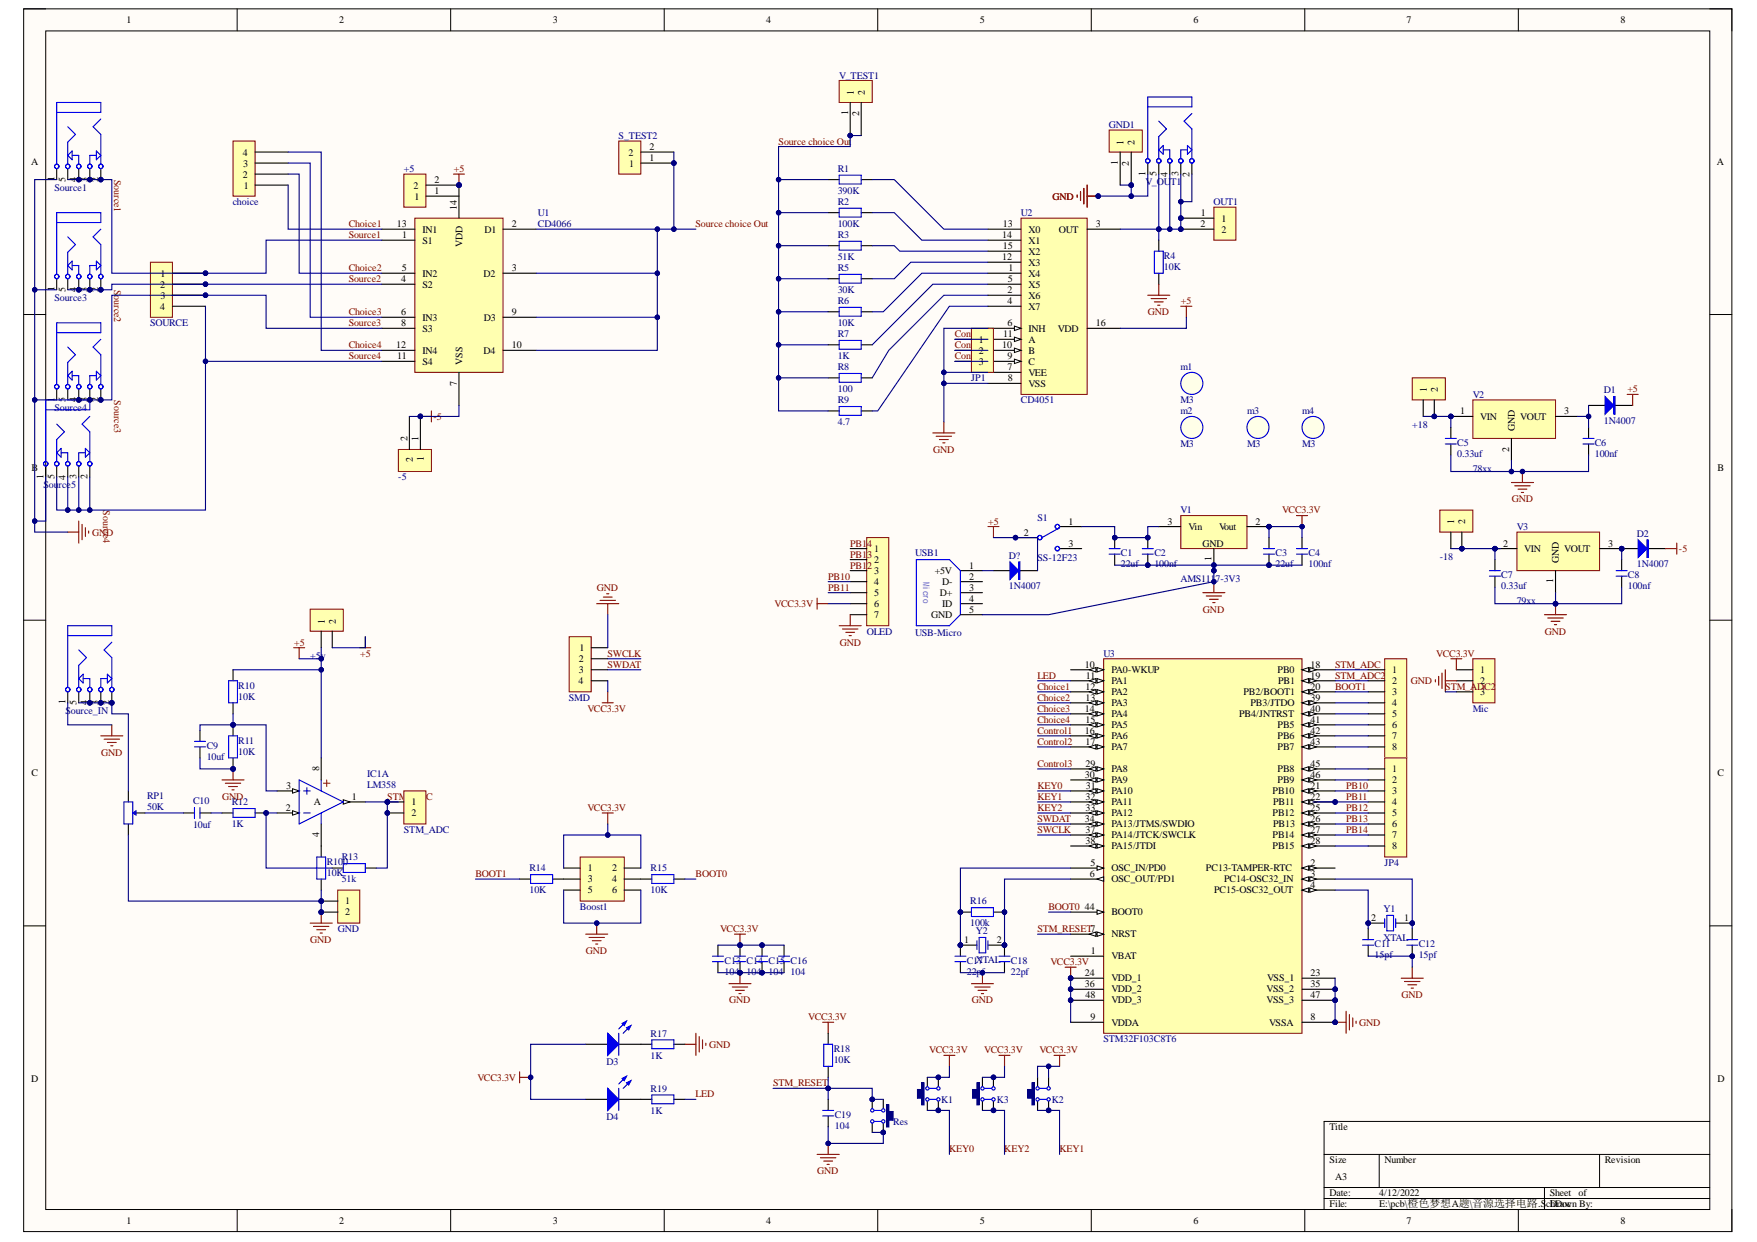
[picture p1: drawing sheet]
<svg xmlns="http://www.w3.org/2000/svg" width="297mm" height="210mm" viewBox="0 0 297 210" stroke-linecap="round" stroke-linejoin="round" font-family="sans-serif">
<defs><g id="words">
<g font-size="1.7">
<text x="21.4" y="3.9">1</text>
<text x="57.4" y="3.9">2</text>
<text x="93.5" y="3.9">3</text>
<text x="129.5" y="3.9">4</text>
<text x="165.6" y="3.9">5</text>
<text x="201.8" y="3.9">6</text>
<text x="237.8" y="3.9">7</text>
<text x="273.9" y="3.9">8</text>
<text x="144.3" y="16.1" transform="rotate(-90 144.3 16.1)">1</text>
<text x="146.2" y="16.1" transform="rotate(-90 146.2 16.1)">2</text>
<text x="143.4" y="19.4" transform="rotate(-90 143.4 19.4)">1</text>
<text x="145.3" y="19.6" transform="rotate(-90 145.3 19.6)">2</text>
<text x="5.2" y="27.9">A</text>
<text x="41" y="26.3">4</text>
<text x="41.1" y="28.1">3</text>
<text x="106.3" y="26.3">2</text>
<text x="106.3" y="28.1">1</text>
<text x="109.8" y="27.2">1</text>
<text x="109.8" y="25.4">2</text>
<text x="189" y="27.8" transform="rotate(-90 189 27.8)">1</text>
<text x="189.9" y="24.4" transform="rotate(-90 189.9 24.4)">1</text>
<text x="190.9" y="28" transform="rotate(-90 190.9 28)">2</text>
<text x="191.8" y="24.4" transform="rotate(-90 191.8 24.4)">2</text>
<text x="193.6" y="29.7" transform="rotate(-90 193.6 29.7)">1</text>
<text x="195.5" y="29.8" transform="rotate(-90 195.5 29.8)">5</text>
<text x="197.4" y="29.8" transform="rotate(-90 197.4 29.8)">4</text>
<text x="199.2" y="29.8" transform="rotate(-90 199.2 29.8)">3</text>
<text x="201.1" y="29.8" transform="rotate(-90 201.1 29.8)">2</text>
<text x="290.3" y="27.9">A</text>
<text x="9.2" y="30.6" transform="rotate(-90 9.2 30.6)">1</text>
<text x="11.1" y="30.7" transform="rotate(-90 11.1 30.7)">5</text>
<text x="12.9" y="30.8" transform="rotate(-90 12.9 30.8)">4</text>
<text x="14.8" y="30.7" transform="rotate(-90 14.8 30.7)">3</text>
<text x="16.7" y="30.8" transform="rotate(-90 16.7 30.8)">2</text>
<text x="41" y="30">2</text>
<text x="41.2" y="31.9">1</text>
<text x="69.9" y="31.9">2</text>
<text x="70" y="33.7">1</text>
<text x="73.4" y="32.8">1</text>
<text x="73.4" y="30.9">2</text>
<text x="77.2" y="35.4" transform="rotate(-90 77.2 35.4)">14</text>
<text x="67.1" y="38.4">13</text>
<text x="68" y="40.2">1</text>
<text x="71.4" y="39.3">IN1</text>
<text x="71.4" y="41.2">S1</text>
<text x="78.2" y="41.8" transform="rotate(-90 78.2 41.8)">VDD</text>
<text x="81.9" y="39.3">D1</text>
<text x="86.5" y="38.4">2</text>
<text x="169.5" y="40.2">14</text>
<text x="169.5" y="38.4">13</text>
<text x="173.9" y="39.3">X0</text>
<text x="173.9" y="41.2">X1</text>
<text x="179" y="39.3">OUT</text>
<text x="185.3" y="38.4">3</text>
<text x="203" y="38.4">2</text>
<text x="203" y="36.5">1</text>
<text x="206.5" y="37.4">1</text>
<text x="206.5" y="39.3">2</text>
<text x="27.2" y="46.7">1</text>
<text x="67.8" y="47.7">4</text>
<text x="67.9" y="45.8">5</text>
<text x="71.4" y="46.7">IN2</text>
<text x="81.7" y="46.7">D2</text>
<text x="86.5" y="45.8">3</text>
<text x="169.5" y="44">12</text>
<text x="169.5" y="42.1">15</text>
<text x="170.4" y="47.7">5</text>
<text x="170.5" y="45.8">1</text>
<text x="173.9" y="43">X2</text>
<text x="173.9" y="44.9">X3</text>
<text x="173.9" y="46.7">X4</text>
<text x="9.2" y="49.2" transform="rotate(-90 9.2 49.2)">1</text>
<text x="11.1" y="49.4" transform="rotate(-90 11.1 49.4)">5</text>
<text x="12.9" y="49.4" transform="rotate(-90 12.9 49.4)">4</text>
<text x="14.8" y="49.3" transform="rotate(-90 14.8 49.3)">3</text>
<text x="16.7" y="49.4" transform="rotate(-90 16.7 49.4)">2</text>
<text x="27.1" y="52.3">4</text>
<text x="27.1" y="48.6">2</text>
<text x="27.2" y="50.5">3</text>
<text x="67.8" y="53.3">6</text>
<text x="71.4" y="48.6">S2</text>
<text x="86.5" y="53.3">9</text>
<text x="170.3" y="49.5">2</text>
<text x="170.3" y="51.4">4</text>
<text x="173.9" y="48.6">X5</text>
<text x="173.9" y="50.5">X6</text>
<text x="173.9" y="52.3">X7</text>
<text x="67" y="58.8">12</text>
<text x="67.8" y="55.1">8</text>
<text x="71.4" y="54.2">IN3</text>
<text x="71.4" y="56">S3</text>
<text x="71.4" y="59.8">IN4</text>
<text x="81.7" y="59.8">D4</text>
<text x="81.8" y="54.2">D3</text>
<text x="86.5" y="58.8">10</text>
<text x="165.5" y="57.9">1</text>
<text x="165.5" y="59.8">2</text>
<text x="169.5" y="58.8">10</text>
<text x="169.6" y="57">11</text>
<text x="170.3" y="55.1">6</text>
<text x="173.9" y="56">INH</text>
<text x="173.9" y="57.9">A</text>
<text x="173.9" y="59.8">B</text>
<text x="178.8" y="56">VDD</text>
<text x="185.3" y="55.1">16</text>
<text x="67.2" y="60.7">11</text>
<text x="71.4" y="61.6">S4</text>
<text x="77.2" y="65.2" transform="rotate(-90 77.2 65.2)">7</text>
<text x="78.2" y="61.6" transform="rotate(-90 78.2 61.6)">VSS</text>
<text x="165.5" y="61.6">3</text>
<text x="170.3" y="60.7">9</text>
<text x="170.3" y="62.5">7</text>
<text x="170.4" y="64.4">8</text>
<text x="173.9" y="61.6">C</text>
<text x="173.9" y="65.3">VSS</text>
<text x="173.9" y="63.5">VEE</text>
<text x="9.2" y="67.9" transform="rotate(-90 9.2 67.9)">1</text>
<text x="11.1" y="68" transform="rotate(-90 11.1 68)">5</text>
<text x="12.9" y="68" transform="rotate(-90 12.9 68)">4</text>
<text x="14.8" y="67.9" transform="rotate(-90 14.8 67.9)">3</text>
<text x="16.7" y="68" transform="rotate(-90 16.7 68)">2</text>
<text x="241.2" y="66.3" transform="rotate(-90 241.2 66.3)">1</text>
<text x="243.1" y="66.3" transform="rotate(-90 243.1 66.3)">2</text>
<text x="246.9" y="70">1</text>
<text x="250.2" y="70.9">VIN</text>
<text x="257" y="70.9">VOUT</text>
<text x="264.5" y="70">3</text>
<text x="68.9" y="74.5" transform="rotate(-90 68.9 74.5)">2</text>
<text x="70.7" y="74.5" transform="rotate(-90 70.7 74.5)">1</text>
<text x="71.7" y="77.9" transform="rotate(-90 71.7 77.9)">1</text>
<text x="255.2" y="76.3" transform="rotate(-90 255.2 76.3)">2</text>
<text x="256.1" y="72.8" transform="rotate(-90 256.1 72.8)">GND</text>
<text x="5.3" y="79.5">B</text>
<text x="7.4" y="80.9" transform="rotate(-90 7.4 80.9)">1</text>
<text x="9.2" y="81" transform="rotate(-90 9.2 81)">5</text>
<text x="11.1" y="81.1" transform="rotate(-90 11.1 81.1)">4</text>
<text x="12.9" y="81" transform="rotate(-90 12.9 81)">3</text>
<text x="14.8" y="81" transform="rotate(-90 14.8 81)">2</text>
<text x="69.8" y="78" transform="rotate(-90 69.8 78)">2</text>
<text x="290.3" y="79.5">B</text>
<text x="180.6" y="88.7">1</text>
<text x="197.4" y="88.7">3</text>
<text x="200.9" y="89.6">Vin</text>
<text x="206.1" y="89.6">Vout</text>
<text x="212.3" y="88.7">2</text>
<text x="245.8" y="88.6" transform="rotate(-90 245.8 88.6)">1</text>
<text x="247.7" y="88.6" transform="rotate(-90 247.7 88.6)">2</text>
<text x="147.8" y="93.3">1</text>
<text x="147.8" y="95.2">2</text>
<text x="173.1" y="90.5">2</text>
<text x="180.6" y="92.4">3</text>
<text x="203.3" y="92.4">GND</text>
<text x="204.8" y="94.8" transform="rotate(-90 204.8 94.8)">1</text>
<text x="254.1" y="92.4">2</text>
<text x="257.7" y="93.3">VIN</text>
<text x="263.5" y="95.1" transform="rotate(-90 263.5 95.1)">GND</text>
<text x="264.5" y="93.3">VOUT</text>
<text x="271.9" y="92.4">3</text>
<text x="147.8" y="97">3</text>
<text x="147.8" y="98.9">4</text>
<text x="147.8" y="100.8">5</text>
<text x="158" y="97">+5V</text>
<text x="158.9" y="100.8">D+</text>
<text x="159.3" y="98.9">D-</text>
<text x="163.9" y="96.1">1</text>
<text x="163.9" y="98">2</text>
<text x="163.9" y="99.8">3</text>
<text x="163.9" y="101.7">4</text>
<text x="262.6" y="98.6" transform="rotate(-90 262.6 98.6)">1</text>
<text x="54.9" y="105.4" transform="rotate(-90 54.9 105.4)">1</text>
<text x="56.8" y="105.4" transform="rotate(-90 56.8 105.4)">2</text>
<text x="147.8" y="102.6">6</text>
<text x="147.8" y="104.5">7</text>
<text x="157.4" y="104.5">GND</text>
<text x="159.3" y="102.6">ID</text>
<text x="163.9" y="103.5">5</text>
<text x="97.9" y="111.9">2</text>
<text x="97.9" y="113.8">3</text>
<text x="98" y="110.1">1</text>
<text x="183.4" y="112.8">10</text>
<text x="187.9" y="113.8">PA0-WKUP</text>
<text x="216" y="113.8">PB0</text>
<text x="221.6" y="112.8">18</text>
<text x="235.4" y="113.8">1</text>
<text x="250.2" y="113.8">1</text>
<text x="11.1" y="119" transform="rotate(-90 11.1 119)">1</text>
<text x="12.9" y="119.1" transform="rotate(-90 12.9 119.1)">5</text>
<text x="14.8" y="119.2" transform="rotate(-90 14.8 119.2)">4</text>
<text x="16.7" y="119.1" transform="rotate(-90 16.7 119.1)">3</text>
<text x="18.5" y="119.2" transform="rotate(-90 18.5 119.2)">2</text>
<text x="97.8" y="115.6">4</text>
<text x="183.5" y="116.6">12</text>
<text x="183.5" y="118.4">13</text>
<text x="183.6" y="114.7">11</text>
<text x="187.9" y="115.6">PA1</text>
<text x="187.9" y="117.5">PA2</text>
<text x="187.9" y="119.4">PA3</text>
<text x="210.2" y="117.5">PB2/BOOT1</text>
<text x="211.4" y="119.4">PB3/JTDO</text>
<text x="216.1" y="115.6">PB1</text>
<text x="221.6" y="114.7">19</text>
<text x="221.6" y="116.6">20</text>
<text x="221.6" y="118.4">39</text>
<text x="235.4" y="115.6">2</text>
<text x="235.4" y="117.5">3</text>
<text x="235.4" y="119.4">4</text>
<text x="250.2" y="115.6">2</text>
<text x="250.2" y="117.5">3</text>
<text x="183.4" y="120.3">14</text>
<text x="183.4" y="124">16</text>
<text x="183.5" y="122.1">15</text>
<text x="183.5" y="125.9">17</text>
<text x="187.9" y="121.2">PA4</text>
<text x="187.9" y="123.1">PA5</text>
<text x="187.9" y="124.9">PA6</text>
<text x="209.5" y="121.2">PB4/JNTRST</text>
<text x="216" y="123.1">PB5</text>
<text x="216" y="124.9">PB6</text>
<text x="221.6" y="120.3">40</text>
<text x="221.6" y="122.1">41</text>
<text x="221.6" y="124">42</text>
<text x="221.6" y="125.9">43</text>
<text x="235.4" y="121.2">5</text>
<text x="235.4" y="123.1">6</text>
<text x="235.4" y="124.9">7</text>
<text x="5.3" y="131.2">C</text>
<text x="54" y="130.3" transform="rotate(-90 54 130.3)">8</text>
<text x="183.4" y="131.4">30</text>
<text x="183.5" y="129.6">29</text>
<text x="187.9" y="126.8">PA7</text>
<text x="187.9" y="130.5">PA8</text>
<text x="216" y="126.8">PB7</text>
<text x="216" y="130.5">PB8</text>
<text x="221.6" y="129.6">45</text>
<text x="221.6" y="131.4">46</text>
<text x="235.4" y="126.8">8</text>
<text x="235.4" y="130.5">1</text>
<text x="290.3" y="131.2">C</text>
<text x="48.3" y="137">2</text>
<text x="48.4" y="133.3">3</text>
<text x="53" y="136.1">A</text>
<text x="59.5" y="135.2">1</text>
<text x="69.5" y="136.1">1</text>
<text x="69.5" y="138">2</text>
<text x="183.5" y="135.2">32</text>
<text x="183.5" y="137">33</text>
<text x="183.6" y="133.3">31</text>
<text x="187.9" y="132.4">PA9</text>
<text x="187.9" y="134.2">PA10</text>
<text x="187.9" y="136.1">PA11</text>
<text x="187.9" y="138">PA12</text>
<text x="215.1" y="134.2">PB10</text>
<text x="215.1" y="138">PB12</text>
<text x="215.2" y="136.1">PB11</text>
<text x="216" y="132.4">PB9</text>
<text x="221.6" y="133.3">21</text>
<text x="221.6" y="135.2">22</text>
<text x="221.6" y="137">25</text>
<text x="235.4" y="132.4">2</text>
<text x="235.4" y="134.2">3</text>
<text x="235.4" y="136.1">4</text>
<text x="235.4" y="138">5</text>
<text x="54" y="141.5" transform="rotate(-90 54 141.5)">4</text>
<text x="183.4" y="138.9">34</text>
<text x="183.5" y="140.7">37</text>
<text x="183.5" y="142.6">38</text>
<text x="187.9" y="139.8">PA13/JTMS/SWDIO</text>
<text x="187.9" y="141.7">PA14/JTCK/SWCLK</text>
<text x="187.9" y="143.5">PA15/JTDI</text>
<text x="215.1" y="141.7">PB14</text>
<text x="215.1" y="143.5">PB15</text>
<text x="215.2" y="139.8">PB13</text>
<text x="221.6" y="138.9">26</text>
<text x="221.6" y="140.7">27</text>
<text x="221.6" y="142.6">28</text>
<text x="235.4" y="139.8">6</text>
<text x="235.4" y="141.7">7</text>
<text x="235.4" y="143.5">8</text>
<text x="99.4" y="147.2">1</text>
<text x="99.4" y="149.1">3</text>
<text x="103.5" y="147.2">2</text>
<text x="103.5" y="149.1">4</text>
<text x="184.3" y="148.2">6</text>
<text x="184.3" y="146.3">5</text>
<text x="187.9" y="147.2">OSC_IN/PD0</text>
<text x="187.9" y="149.1">OSC_OUT/PD1</text>
<text x="203.9" y="147.2">PC13-TAMPER-RTC</text>
<text x="206.9" y="149.1">PC14-OSC32_IN</text>
<text x="221.6" y="146.3">2</text>
<text x="221.6" y="148.2">3</text>
<text x="58.4" y="152.8">1</text>
<text x="58.4" y="154.7">2</text>
<text x="99.4" y="151">5</text>
<text x="103.5" y="151">6</text>
<text x="183.4" y="153.8">44</text>
<text x="187.9" y="154.7">BOOT0</text>
<text x="205.2" y="151">PC15-OSC32_OUT</text>
<text x="221.6" y="150">4</text>
<text x="231.8" y="155.6">2</text>
<text x="237.4" y="155.6">1</text>
<text x="163" y="159.3">1</text>
<text x="168.5" y="159.3">2</text>
<text x="184.4" y="161.2">1</text>
<text x="187.9" y="158.4">NRST</text>
<text x="183.4" y="164.9">24</text>
<text x="183.4" y="166.8">36</text>
<text x="187.9" y="162.1">VBAT</text>
<text x="187.9" y="165.8">VDD_1</text>
<text x="187.9" y="167.7">VDD_2</text>
<text x="214.1" y="167.7">VSS_2</text>
<text x="214.2" y="165.8">VSS_1</text>
<text x="221.6" y="164.9">23</text>
<text x="221.6" y="166.8">35</text>
<text x="183.5" y="168.6">48</text>
<text x="184.3" y="172.4">9</text>
<text x="187.9" y="169.6">VDD_3</text>
<text x="187.9" y="173.4">VDDA</text>
<text x="214.1" y="169.6">VSS_3</text>
<text x="214.5" y="173.4">VSSA</text>
<text x="221.6" y="168.6">47</text>
<text x="221.6" y="172.4">8</text>
<text x="5.2" y="182.8">D</text>
<text x="290.3" y="182.8">D</text>
<text x="224.8" y="191">Title</text>
<text x="224.8" y="196.6">Size</text>
<text x="234.1" y="196.6">Number</text>
<text x="271.3" y="196.6">Revision</text>
<text x="224.8" y="202.2">Date:</text>
<text x="225.7" y="199.4">A3</text>
<text x="233.2" y="202.2">4/12/2022</text>
<text x="262" y="202.2">Sheet</text>
<text x="266.9" y="202.2">of</text>
<text x="21.4" y="206.8">1</text>
<text x="57.4" y="206.8">2</text>
<text x="93.5" y="206.8">3</text>
<text x="129.5" y="206.8">4</text>
<text x="165.6" y="206.8">5</text>
<text x="201.8" y="206.8">6</text>
<text x="224.8" y="204.1">File:</text>
<text x="233.2" y="204.1">E:\pcb\橙色梦想A题\音源选择电路.SchDoc</text>
<text x="237.8" y="206.8">7</text>
<text x="262" y="204.1">Drawn By:</text>
<text x="273.9" y="206.8">8</text>
</g>
<g font-size="1.7" fill="#000080">
<text x="141.9" y="13.3">V_TEST1</text>
<text x="104.6" y="23.5">S_TEST2</text>
<text x="187.5" y="21.6">GND1</text>
<text x="68.3" y="29.1">+5</text>
<text x="141.6" y="29.1">R1</text>
<text x="9.2" y="32.2">Source1</text>
<text x="39.3" y="34.7">choice</text>
<text x="141.6" y="32.8">390K</text>
<text x="141.6" y="34.7">R2</text>
<text x="193.6" y="31.3">V_OU</text>
<text x="197.9" y="31.3">T1</text>
<text x="205.2" y="34.7">OUT1</text>
<text x="90.9" y="36.5">U1</text>
<text x="90.9" y="38.4">CD4066</text>
<text x="141.6" y="38.4">100K</text>
<text x="141.6" y="40.2">R3</text>
<text x="172.6" y="36.5">U2</text>
<text x="141.6" y="44">51K</text>
<text x="141.6" y="45.8">R5</text>
<text x="196.8" y="43.8">R4</text>
<text x="196.8" y="45.6">10K</text>
<text x="9.2" y="50.8">Source3</text>
<text x="141.6" y="49.5">30K</text>
<text x="141.6" y="51.4">R6</text>
<text x="25.4" y="55.1">SOURCE</text>
<text x="141.6" y="55.1">10K</text>
<text x="141.6" y="57">R7</text>
<text x="141.6" y="60.7">1K</text>
<text x="141.6" y="62.5">R8</text>
<text x="164.2" y="64.4">JP1</text>
<text x="199.6" y="62.5">m1</text>
<text x="9.2" y="69.5">Source4</text>
<text x="141.6" y="66.3">100</text>
<text x="141.6" y="68.1">R9</text>
<text x="141.6" y="71.8">4.7</text>
<text x="172.6" y="68.1">CD4051</text>
<text x="199.6" y="70">m2</text>
<text x="199.6" y="68.1">M3</text>
<text x="210.8" y="70">m3</text>
<text x="220.1" y="70">m4</text>
<text x="249" y="67.2">V2</text>
<text x="271.1" y="66.4">D1</text>
<text x="271.1" y="71.7">1N4007</text>
<text x="199.6" y="75.6">M3</text>
<text x="210.8" y="75.6">M3</text>
<text x="220.1" y="75.6">M3</text>
<text x="238.7" y="72.3">+18</text>
<text x="246.4" y="75.4">C5</text>
<text x="246.4" y="77.3">0.33uf</text>
<text x="269.6" y="75.4">C6</text>
<text x="269.6" y="77.3">100nf</text>
<text x="7.4" y="82.5">Sou</text>
<text x="9.9" y="82.5">rce5</text>
<text x="67.3" y="81.1">-5</text>
<text x="249" y="79.7">78xx</text>
<text x="175.4" y="88.1">S1</text>
<text x="199.6" y="86.7">V1</text>
<text x="256.4" y="89.6">V3</text>
<text x="154.7" y="94">USB1</text>
<text x="170.6" y="94.4">D?</text>
<text x="175.4" y="94.8">SS-12F23</text>
<text x="189.5" y="94">C1</text>
<text x="189.5" y="95.9">22uf</text>
<text x="195.2" y="94">C2</text>
<text x="195.2" y="95.9">100nf</text>
<text x="215.6" y="94">C3</text>
<text x="215.6" y="95.9">22uf</text>
<text x="221.2" y="94">C4</text>
<text x="221.2" y="95.9">100nf</text>
<text x="243.4" y="94.6">-18</text>
<text x="276.7" y="90.7">D2</text>
<text x="276.7" y="95.9">1N4007</text>
<text x="170.6" y="99.6">1N4007</text>
<text x="199.6" y="98.3">AMS1117-3V3</text>
<text x="253.8" y="97.7">C7</text>
<text x="253.8" y="99.6">0.33uf</text>
<text x="275.2" y="97.7">C8</text>
<text x="275.2" y="99.6">100nf</text>
<text x="146.5" y="107.3">OLED</text>
<text x="154.7" y="107.4">USB-Micro</text>
<text x="256.4" y="102">79xx</text>
<text x="52.5" y="111.3">+5v</text>
<text x="186.5" y="111">U3</text>
<text x="40.3" y="116.4">R10</text>
<text x="40.3" y="118.3">10K</text>
<text x="96.2" y="118.4">SMD</text>
<text x="11.1" y="120.6">Source_IN</text>
<text x="40.3" y="125.7">R11</text>
<text x="249" y="120.3">Mic</text>
<text x="34.9" y="126.6">C9</text>
<text x="34.9" y="128.5">10uf</text>
<text x="40.3" y="127.6">10K</text>
<text x="62.1" y="131.3">IC1A</text>
<text x="234.1" y="129.6">JP3</text>
<text x="24.9" y="135">RP1</text>
<text x="24.9" y="136.9">50K</text>
<text x="32.7" y="135.9">C10</text>
<text x="39.2" y="136.1">R12</text>
<text x="62.1" y="133.1">LM358</text>
<text x="32.7" y="140">10uf</text>
<text x="39.2" y="139.8">1K</text>
<text x="68.3" y="140.7">STM_ADC</text>
<text x="55.2" y="146.2">R100</text>
<text x="55.2" y="148">10K</text>
<text x="57.8" y="145.4">R13</text>
<text x="57.8" y="149.1">51k</text>
<text x="89.5" y="147.2">R14</text>
<text x="110" y="147.2">R15</text>
<text x="234.1" y="146.3">JP4</text>
<text x="89.5" y="151">10K</text>
<text x="98.1" y="153.8">Boost1</text>
<text x="110" y="151">10K</text>
<text x="164" y="152.8">R16</text>
<text x="233.9" y="154.2">Y1</text>
<text x="57.1" y="157.5">GND</text>
<text x="164" y="156.5">100k</text>
<text x="165" y="157.9">Y2</text>
<text x="232.4" y="160.1">C11</text>
<text x="232.4" y="162">15pf</text>
<text x="233.9" y="159">XTAL</text>
<text x="239.8" y="160.1">C12</text>
<text x="239.8" y="162">15pf</text>
<text x="122.5" y="162.9">C13 C14 C15 C16</text>
<text x="122.5" y="164.7">104</text>
<text x="126.2" y="164.7">104</text>
<text x="129.9" y="164.7">104</text>
<text x="133.7" y="164.7">104</text>
<text x="163.4" y="162.9">C17</text>
<text x="163.4" y="164.7">22pf</text>
<text x="165" y="162.7">XTAL</text>
<text x="170.9" y="162.9">C18</text>
<text x="170.9" y="164.7">22pf</text>
<text x="110" y="175.2">R17</text>
<text x="110" y="178.9">1K</text>
<text x="140.9" y="177.8">R18</text>
<text x="140.9" y="179.6">10K</text>
<text x="186.5" y="176.2">STM32F103C8T6</text>
<text x="102.5" y="180">D3</text>
<text x="110" y="184.5">R19</text>
<text x="102.5" y="189.3">D4</text>
<text x="110" y="188.2">1K</text>
<text x="141.1" y="189">C19</text>
<text x="141.1" y="190.9">104</text>
<text x="151" y="190.1">Res</text>
<text x="159.1" y="186.4">K1</text>
<text x="168.5" y="186.4">K3</text>
<text x="177.8" y="186.4">K2</text>
</g>
<g font-size="1.7" fill="#800000">
<text x="76.7" y="29.1">+5</text>
<text x="131.6" y="24.4">Source choice Out</text>
<text x="19.3" y="30.3" transform="rotate(90 19.3 30.3)">Source1</text>
<text x="177.9" y="33.7">GND</text>
<text x="59" y="38.4">Choice1</text>
<text x="59" y="40.2">Source1</text>
<text x="117.6" y="38.4">Source choice Out</text>
<text x="59" y="45.8">Choice2</text>
<text x="59" y="47.7">Source2</text>
<text x="19.3" y="48.9" transform="rotate(90 19.3 48.9)">Source2</text>
<text x="59" y="53.3">Choice3</text>
<text x="194.1" y="53.3">GND</text>
<text x="199.7" y="51.4">+5</text>
<text x="59" y="55.1">Source3</text>
<text x="59" y="58.8">Choice4</text>
<text x="161.4" y="57">Cont</text>
<text x="161.4" y="58.8">Cont</text>
<text x="164.5" y="57">rol1</text>
<text x="164.5" y="58.8">rol2</text>
<text x="59" y="60.7">Source4</text>
<text x="161.4" y="60.7">Cont</text>
<text x="164.5" y="60.7">rol3</text>
<text x="19.3" y="67.6" transform="rotate(90 19.3 67.6)">Source3</text>
<text x="73.3" y="70.9">-5</text>
<text x="275.1" y="66.3">+5</text>
<text x="157.8" y="76.5">GND</text>
<text x="17.4" y="86.2" transform="rotate(90 17.4 86.2)">Source4</text>
<text x="167.1" y="88.7">+5</text>
<text x="216.7" y="86.7">VCC3.3V</text>
<text x="255.6" y="84.9">GND</text>
<text x="15.6" y="90.5">GND</text>
<text x="143.7" y="94.2">PB13</text>
<text x="143.7" y="92.4">PB14</text>
<text x="283.8" y="93.3">-5</text>
<text x="100.9" y="99.8">GND</text>
<text x="140" y="98">PB10</text>
<text x="140" y="99.8">PB11</text>
<text x="143.7" y="96.1">PB12</text>
<text x="131" y="102.6">VCC3.3V</text>
<text x="203.4" y="103.5">GND</text>
<text x="261.2" y="107.3">GND</text>
<text x="49.7" y="109.1">+5</text>
<text x="60.9" y="111">+5</text>
<text x="102.7" y="111">SWCLK</text>
<text x="102.7" y="112.8">SWDAT</text>
<text x="142" y="109.1">GND</text>
<text x="225.7" y="112.8">STM_ADC</text>
<text x="242.8" y="111">VCC3.3V</text>
<text x="175.4" y="114.7">LED</text>
<text x="175.4" y="116.6">Choice1</text>
<text x="175.4" y="118.4">Choice2</text>
<text x="225.7" y="116.6">BOOT1</text>
<text x="225.7" y="114.7">STM_ADC2</text>
<text x="238.5" y="115.6">GND</text>
<text x="244.3" y="116.6">STM_ADC2</text>
<text x="99.3" y="120.3">VCC3.3V</text>
<text x="175.4" y="120.3">Choice3</text>
<text x="175.4" y="122.1">Choice4</text>
<text x="175.4" y="124">Control1</text>
<text x="175.4" y="125.9">Control2</text>
<text x="17.1" y="127.7">GND</text>
<text x="175.4" y="129.6">Control3</text>
<text x="37.6" y="135.2">GND</text>
<text x="65.5" y="135.2">STM_AD</text>
<text x="72.1" y="135.2">C</text>
<text x="99.3" y="137">VCC3.3V</text>
<text x="175.4" y="133.3">KEY0</text>
<text x="175.4" y="135.2">KEY1</text>
<text x="175.4" y="137">KEY2</text>
<text x="227.6" y="133.3">PB10</text>
<text x="227.6" y="135.2">PB11</text>
<text x="227.6" y="137">PB12</text>
<text x="175.4" y="140.7">SWCLK</text>
<text x="175.4" y="138.9">SWDAT</text>
<text x="227.6" y="138.9">PB13</text>
<text x="227.6" y="140.7">PB14</text>
<text x="80.4" y="148.2">BOOT1</text>
<text x="117.6" y="148.2">BOOT0</text>
<text x="177.2" y="153.8">BOOT0</text>
<text x="52.5" y="159.3">GND</text>
<text x="99.1" y="161.2">GND</text>
<text x="121.7" y="157.5">VCC3.3V</text>
<text x="175.4" y="157.5">STM_RESET7</text>
<text x="177.6" y="163.1">VCC3.3V</text>
<text x="123.3" y="169.6">GND</text>
<text x="136.6" y="172.4">VCC3.3V</text>
<text x="164.3" y="169.6">GND</text>
<text x="229.8" y="173.4">GND</text>
<text x="237" y="168.6">GND</text>
<text x="119.9" y="177.1">GND</text>
<text x="157.1" y="178">VCC3.3V</text>
<text x="166.4" y="178">VCC3.3V</text>
<text x="175.7" y="178">VCC3.3V</text>
<text x="80.7" y="182.7">VCC3.3V</text>
<text x="117.6" y="185.5">LED</text>
<text x="130.7" y="183.6">STM_RESET</text>
<text x="160.5" y="194.8">KEY0</text>
<text x="169.8" y="194.8">KEY2</text>
<text x="179.1" y="194.8">KEY1</text>
<text x="138.2" y="198.5">GND</text>
</g>
</g></defs>
<path d="M4 1.5h288.8v206.6h-288.8z" fill-rule="evenodd" fill="#fffcf8"/>
<path d="M4 1.5h288.8v206.6h-288.8z" fill="none" stroke="#000" stroke-width=".17"/>
<path d="M7.7 5.2h281.4v199.2h-281.4z" fill-rule="evenodd" fill="#fffcf8"/>
<g fill="none" stroke="#000" stroke-width=".17">
<path d="M4 1.5h3.7M7.7 5.2h281.4v199.2h-281.4zM40.1 1.5v3.7M76.2 1.5v3.7M112.3 1.5v3.7M148.4 1.5v3.7M184.5 1.5v3.7M220.6 1.5v3.7M256.7 1.5v3.7M289.1 1.5h3.7v3.7M4 53.2h3.7M289.1 53.2h3.7"/>
<path d="M4 104.8h3.7M289.1 104.8h3.7M4 156.5h3.7M289.1 156.5h3.7M223.9 195.1h65.2M233.2 195.1v5.6M270.4 195.1v5.6M289.1 189.5h-65.2v14.9M40.1 204.4v3.7M76.2 204.4v3.7M112.3 204.4v3.7M148.4 204.4v3.7"/>
<path d="M184.5 204.4v3.7M220.6 204.4v3.7M223.9 200.7h65.2M223.9 202.6h65.2M256.7 204.4v3.7M261.1 200.7v3.7M292.8 204.4v3.7"/>
</g>
<circle cx="15.2" cy="30.4" r=".37" fill="#000080"/>
<circle cx="15.2" cy="30.4" r=".37" fill="none" stroke="#000080" stroke-width=".17"/>
<circle cx="13.3" cy="30.4" r=".37" fill="#000080"/>
<circle cx="13.3" cy="30.4" r=".37" fill="none" stroke="#000080" stroke-width=".17"/>
<circle cx="17" cy="30.4" r=".37" fill="#000080"/>
<circle cx="17" cy="30.4" r=".37" fill="none" stroke="#000080" stroke-width=".17"/>
<path d="M15.2 28.5v1.9" fill="none" stroke="#000" stroke-width=".19"/>
<circle cx="15.2" cy="30.4" r=".37" fill="#000080"/>
<circle cx="15.2" cy="30.4" r=".37" fill="none" stroke="#000080" stroke-width=".17"/>
<path d="M13.3 28.5v1.9" fill="none" stroke="#000" stroke-width=".19"/>
<circle cx="13.3" cy="30.4" r=".37" fill="#000080"/>
<circle cx="13.3" cy="30.4" r=".37" fill="none" stroke="#000080" stroke-width=".17"/>
<path d="M17 28.5v1.9" fill="none" stroke="#000" stroke-width=".19"/>
<circle cx="17" cy="30.4" r=".37" fill="#000080"/>
<circle cx="17" cy="30.4" r=".37" fill="none" stroke="#000080" stroke-width=".17"/>
<path d="M9.6 28.5v1.9M11.5 28.5v1.9" fill="none" stroke="#000" stroke-width=".19"/>
<g fill="none" stroke="#00f" stroke-width=".19">
<path d="M9.6 19h7.4v-1.7h-7.4v10.4M11.5 21.4l1.3 1.3-1.3 1.3v3.7M11.5 26.3l.7-.8v1.5zM12.2 26.3h1.1v1.4M16.3 26.3h-1.1v1.4M16.3 25.5l.7 .8-.7 .7zM17 20.1l-1.3 1.3 1.3 1.3v5"/>
<circle cx="9.6" cy="28.1" r=".37"/>
<circle cx="11.5" cy="28.1" r=".37"/>
<circle cx="13.3" cy="28.1" r=".37"/>
<circle cx="15.2" cy="28.1" r=".37"/>
<circle cx="17" cy="28.1" r=".37"/>
</g>
<circle cx="15.2" cy="49" r=".37" fill="#000080"/>
<circle cx="15.2" cy="49" r=".37" fill="none" stroke="#000080" stroke-width=".17"/>
<circle cx="13.3" cy="49" r=".37" fill="#000080"/>
<circle cx="13.3" cy="49" r=".37" fill="none" stroke="#000080" stroke-width=".17"/>
<circle cx="17" cy="49" r=".37" fill="#000080"/>
<circle cx="17" cy="49" r=".37" fill="none" stroke="#000080" stroke-width=".17"/>
<path d="M15.2 47.1v1.9" fill="none" stroke="#000" stroke-width=".19"/>
<circle cx="15.2" cy="49" r=".37" fill="#000080"/>
<circle cx="15.2" cy="49" r=".37" fill="none" stroke="#000080" stroke-width=".17"/>
<path d="M13.3 47.1v1.9" fill="none" stroke="#000" stroke-width=".19"/>
<circle cx="13.3" cy="49" r=".37" fill="#000080"/>
<circle cx="13.3" cy="49" r=".37" fill="none" stroke="#000080" stroke-width=".17"/>
<path d="M17 47.1v1.9" fill="none" stroke="#000" stroke-width=".19"/>
<circle cx="17" cy="49" r=".37" fill="#000080"/>
<circle cx="17" cy="49" r=".37" fill="none" stroke="#000080" stroke-width=".17"/>
<path d="M9.6 47.1v1.9M11.5 47.1v1.9" fill="none" stroke="#000" stroke-width=".19"/>
<g fill="none" stroke="#00f" stroke-width=".19">
<path d="M9.6 37.6h7.4v-1.7h-7.4v10.5M17 38.7l-1.3 1.3 1.3 1.3v5.1M11.5 40l1.3 1.3-1.3 1.3v3.8M11.5 44.9l.7-.8v1.5zM12.2 44.9h1.1v1.5M16.3 44.9h-1.1v1.5M16.3 44.1l.7 .8-.7 .7z"/>
<circle cx="9.6" cy="46.7" r=".37"/>
<circle cx="11.5" cy="46.7" r=".37"/>
<circle cx="13.3" cy="46.7" r=".37"/>
<circle cx="15.2" cy="46.7" r=".37"/>
<circle cx="17" cy="46.7" r=".37"/>
</g>
<circle cx="15.2" cy="67.6" r=".37" fill="#000080"/>
<circle cx="15.2" cy="67.6" r=".37" fill="none" stroke="#000080" stroke-width=".17"/>
<circle cx="13.3" cy="67.6" r=".37" fill="#000080"/>
<circle cx="13.3" cy="67.6" r=".37" fill="none" stroke="#000080" stroke-width=".17"/>
<circle cx="17" cy="67.6" r=".37" fill="#000080"/>
<circle cx="17" cy="67.6" r=".37" fill="none" stroke="#000080" stroke-width=".17"/>
<path d="M15.2 65.7v1.9" fill="none" stroke="#000" stroke-width=".19"/>
<circle cx="15.2" cy="67.6" r=".37" fill="#000080"/>
<circle cx="15.2" cy="67.6" r=".37" fill="none" stroke="#000080" stroke-width=".17"/>
<path d="M13.3 65.7v1.9" fill="none" stroke="#000" stroke-width=".19"/>
<circle cx="13.3" cy="67.6" r=".37" fill="#000080"/>
<circle cx="13.3" cy="67.6" r=".37" fill="none" stroke="#000080" stroke-width=".17"/>
<path d="M17 65.7v1.9" fill="none" stroke="#000" stroke-width=".19"/>
<circle cx="17" cy="67.6" r=".37" fill="#000080"/>
<circle cx="17" cy="67.6" r=".37" fill="none" stroke="#000080" stroke-width=".17"/>
<path d="M7.7 78.8v1.8M9.6 65.7v1.9M9.6 78.8v1.8M11.5 65.7v1.9M11.5 78.8v1.8M13.3 78.8v1.8M15.2 78.8v1.8" fill="none" stroke="#000" stroke-width=".19"/>
<g fill="none" stroke="#00f" stroke-width=".19">
<path d="M9.6 56.2h7.4v-1.6h-7.4v10.4M11.5 58.6l1.3 1.4-1.3 1.3v3.7M17 57.3l-1.3 1.3 1.3 1.4v5M7.7 69.3h7.5v-1.7h-7.5v10.4M9.6 71.7l1.3 1.3-1.3 1.3v3.7M9.6 76.5l.7-.7v1.5zM10.3 76.5h1.2v1.5M11.5 63.5l.7-.8v1.5zM12.2 63.5h1.1v1.5M14.4 76.5h-1.1v1.5M14.4 75.8l.8 .7-.8 .8zM15.2 70.4l-1.3 1.3 1.3 1.3v5"/>
<path d="M16.3 63.5h-1.1v1.5M16.3 62.7l.7 .8-.7 .7z"/>
<circle cx="7.7" cy="78.4" r=".37"/>
<circle cx="9.6" cy="65.4" r=".37"/>
<circle cx="9.6" cy="78.4" r=".37"/>
<circle cx="11.5" cy="65.4" r=".37"/>
<circle cx="11.5" cy="78.4" r=".37"/>
<circle cx="13.3" cy="65.4" r=".37"/>
<circle cx="13.3" cy="78.4" r=".37"/>
<circle cx="15.2" cy="65.4" r=".37"/>
<circle cx="15.2" cy="78.4" r=".37"/>
<circle cx="17" cy="65.4" r=".37"/>
</g>
<path d="M11.5 89.9h1.8M13.3 88.1v3.7M13.9 88.6v2.6M14.4 89.2v1.5M15 89.7v.4" fill="none" stroke="#800000" stroke-width=".19"/>
<circle cx="77.6" cy="31.3" r=".37" fill="#000080"/>
<circle cx="77.6" cy="31.3" r=".37" fill="none" stroke="#000080" stroke-width=".17"/>
<path d="M70.1 36.9h14.9v26h-14.9z" fill-rule="evenodd" fill="#ffffb0"/>
<path d="M70.1 36.9h14.9v26h-14.9z" fill="none" stroke="#800000" stroke-width=".17"/>
<g fill="none" stroke="#000" stroke-width=".19">
<path d="M64.5 38.7h5.6M77.6 31.3v5.6M85 38.7h5.6M64.5 40.6h5.6M64.5 46.2h5.6M64.5 48h5.6M64.5 53.6h5.6M64.5 55.5h5.6M64.5 59.2h5.6M85 46.2h5.6M85 53.6h5.6M85 59.2h5.6"/>
<path d="M64.5 61.1h5.6"/>
</g>
<circle cx="77.6" cy="31.3" r=".37" fill="#000080"/>
<circle cx="77.6" cy="31.3" r=".37" fill="none" stroke="#000080" stroke-width=".17"/>
<path d="M77.6 62.9v5.6" fill="none" stroke="#000" stroke-width=".19"/>
<circle cx="113.9" cy="27.6" r=".37" fill="#000080"/>
<circle cx="113.9" cy="27.6" r=".37" fill="none" stroke="#000080" stroke-width=".17"/>
<path d="M104.6 23.8h3.7v5.6h-3.7z" fill-rule="evenodd" fill="#ffffb0"/>
<path d="M104.6 23.8h3.7v5.6h-3.7z" fill="none" stroke="#800000" stroke-width=".17"/>
<path d="M108.3 27.6h5.6" fill="none" stroke="#000" stroke-width=".19"/>
<circle cx="113.9" cy="27.6" r=".37" fill="#000080"/>
<circle cx="113.9" cy="27.6" r=".37" fill="none" stroke="#000080" stroke-width=".17"/>
<path d="M108.3 25.7h5.6" fill="none" stroke="#000" stroke-width=".19"/>
<path d="M76.7 29.4h1.8M77.6 29.4v1.9" fill="none" stroke="#800000" stroke-width=".19"/>
<circle cx="77.6" cy="31.3" r=".37" fill="#000080"/>
<circle cx="77.6" cy="31.3" r=".37" fill="none" stroke="#000080" stroke-width=".17"/>
<path d="M71.1 70.4h1.8M72.9 69.4v1.9" fill="none" stroke="#800000" stroke-width=".19"/>
<circle cx="71.1" cy="70.4" r=".37" fill="#000080"/>
<circle cx="71.1" cy="70.4" r=".37" fill="none" stroke="#000080" stroke-width=".17"/>
<circle cx="77.6" cy="31.3" r=".37" fill="#000080"/>
<circle cx="77.6" cy="31.3" r=".37" fill="none" stroke="#000080" stroke-width=".17"/>
<path d="M68.3 29.4h3.7v5.6h-3.7z" fill-rule="evenodd" fill="#ffffb0"/>
<path d="M68.3 29.4h3.7v5.6h-3.7z" fill="none" stroke="#800000" stroke-width=".17"/>
<path d="M72 33.1h5.6M72 31.3h5.6" fill="none" stroke="#000" stroke-width=".19"/>
<circle cx="77.6" cy="31.3" r=".37" fill="#000080"/>
<circle cx="77.6" cy="31.3" r=".37" fill="none" stroke="#000080" stroke-width=".17"/>
<circle cx="71.1" cy="70.4" r=".37" fill="#000080"/>
<circle cx="71.1" cy="70.4" r=".37" fill="none" stroke="#000080" stroke-width=".17"/>
<path d="M67.3 76h5.6v3.7h-5.6z" fill-rule="evenodd" fill="#ffffb0"/>
<path d="M67.3 76h5.6v3.7h-5.6z" fill="none" stroke="#800000" stroke-width=".17"/>
<path d="M71.1 70.4v5.6" fill="none" stroke="#000" stroke-width=".19"/>
<circle cx="71.1" cy="70.4" r=".37" fill="#000080"/>
<circle cx="71.1" cy="70.4" r=".37" fill="none" stroke="#000080" stroke-width=".17"/>
<path d="M69.2 70.4v5.6" fill="none" stroke="#000" stroke-width=".19"/>
<path d="M39.4 23.8h3.7v9.3h-3.7z" fill-rule="evenodd" fill="#ffffb0"/>
<path d="M39.4 23.8h3.7v9.3h-3.7z" fill="none" stroke="#800000" stroke-width=".17"/>
<path d="M43.1 25.7h5.6M43.1 27.6h5.6M43.1 29.4h5.6M43.1 31.3h5.6" fill="none" stroke="#000" stroke-width=".19"/>
<circle cx="34.7" cy="49.9" r=".37" fill="#000080"/>
<circle cx="34.7" cy="49.9" r=".37" fill="none" stroke="#000080" stroke-width=".17"/>
<circle cx="34.7" cy="48" r=".37" fill="#000080"/>
<circle cx="34.7" cy="48" r=".37" fill="none" stroke="#000080" stroke-width=".17"/>
<circle cx="34.7" cy="46.2" r=".37" fill="#000080"/>
<circle cx="34.7" cy="46.2" r=".37" fill="none" stroke="#000080" stroke-width=".17"/>
<path d="M25.4 44.3h3.8v9.3h-3.8z" fill-rule="evenodd" fill="#ffffb0"/>
<path d="M25.4 44.3h3.8v9.3h-3.8z" fill="none" stroke="#800000" stroke-width=".17"/>
<path d="M29.2 51.8h5.5M29.2 49.9h5.5" fill="none" stroke="#000" stroke-width=".19"/>
<circle cx="34.7" cy="49.9" r=".37" fill="#000080"/>
<circle cx="34.7" cy="49.9" r=".37" fill="none" stroke="#000080" stroke-width=".17"/>
<path d="M29.2 48h5.5" fill="none" stroke="#000" stroke-width=".19"/>
<circle cx="34.7" cy="48" r=".37" fill="#000080"/>
<circle cx="34.7" cy="48" r=".37" fill="none" stroke="#000080" stroke-width=".17"/>
<path d="M29.2 46.2h5.5" fill="none" stroke="#000" stroke-width=".19"/>
<circle cx="34.7" cy="46.2" r=".37" fill="#000080"/>
<circle cx="34.7" cy="46.2" r=".37" fill="none" stroke="#000080" stroke-width=".17"/>
<g fill="none" stroke="#000" stroke-width=".19">
<path d="M140 30.4h1.9M140 35.9h1.9M145.6 30.4h1.9M145.6 35.9h1.9M140 41.5h1.9M140 47.1h1.9M140 52.7h1.9M140 58.3h1.9M145.6 41.5h1.9M145.6 47.1h1.9M145.6 52.7h1.9M145.6 58.3h1.9"/>
<path d="M140 63.9h1.9M140 69.4h1.9M145.6 63.9h1.9M145.6 69.4h1.9"/>
</g>
<path d="M141.9 29.6h3.7v1.5h-3.7zM141.9 35.2h3.7v1.5h-3.7zM141.9 40.8h3.7v1.5h-3.7zM141.9 46.4h3.7v1.5h-3.7zM141.9 51.9h3.7v1.5h-3.7zM141.9 57.5h3.7v1.5h-3.7zM141.9 63.1h3.7v1.5h-3.7zM141.9 68.7h3.7v1.5h-3.7z" fill="none" stroke="#00f" stroke-width=".19"/>
<path d="M182.1 33v.3M182.7 32.4v1.5M183.2 31.8v2.7M183.8 31.3v3.7M183.8 33.1h1.9" fill="none" stroke="#800000" stroke-width=".19"/>
<circle cx="185.7" cy="33.1" r=".37" fill="#000080"/>
<circle cx="185.7" cy="33.1" r=".37" fill="none" stroke="#000080" stroke-width=".17"/>
<path d="M172.6 36.9h11.2v29.8h-11.2z" fill-rule="evenodd" fill="#ffffb0"/>
<path d="M172.6 36.9h11.2v29.8h-11.2z" fill="none" stroke="#800000" stroke-width=".17"/>
<path d="M167 38.7h5.6M167 40.6h5.6M167 42.5h5.6M167 44.3h5.6M167 46.2h5.6M167 48h5.6M167 49.9h5.6M167 51.8h5.6M167 55.5h5.6" fill="none" stroke="#000" stroke-width=".19"/>
<path d="M171.5 55.1l1.1 .4-1.1 .4z" fill="#f8fcff"/>
<path d="M171.5 55.1l1.1 .4-1.1 .4z" fill="none" stroke="#000" stroke-width=".17"/>
<path d="M167 57.3h5.6" fill="none" stroke="#000" stroke-width=".19"/>
<path d="M171.5 57l1.1 .3-1.1 .4z" fill="#f8fcff"/>
<path d="M171.5 57l1.1 .3-1.1 .4z" fill="none" stroke="#000" stroke-width=".17"/>
<path d="M167 59.2h5.6" fill="none" stroke="#000" stroke-width=".19"/>
<path d="M171.5 58.8l1.1 .4-1.1 .4z" fill="#f8fcff"/>
<path d="M171.5 58.8l1.1 .4-1.1 .4z" fill="none" stroke="#000" stroke-width=".17"/>
<path d="M167 61.1h5.6" fill="none" stroke="#000" stroke-width=".19"/>
<path d="M171.5 60.7l1.1 .4-1.1 .3z" fill="#f8fcff"/>
<path d="M171.5 60.7l1.1 .4-1.1 .3z" fill="none" stroke="#000" stroke-width=".17"/>
<path d="M183.8 38.7h5.6M194 27.6v1.8M195.9 27.6v1.8M197.8 27.6v1.8M199.6 27.6v1.8M201.5 27.6v1.8M183.8 55.5h5.6M195.9 40.6v1.9M195.9 46.2v1.8M167 64.8h5.6M167 62.9h5.6" fill="none" stroke="#000" stroke-width=".19"/>
<g fill="none" stroke="#00f" stroke-width=".19">
<path d="M194 18.1h7.5v-1.7h-7.5v10.4M201.5 19.2l-1.3 1.3 1.3 1.3v5M195.9 20.5l1.3 1.3-1.3 1.3v3.7M195.9 25.3l.8-.7v1.5zM196.7 25.3h1.1v1.5M200.7 25.3h-1.1v1.5M200.7 24.6l.8 .7-.8 .8zM195.2 42.5h1.5v3.7h-1.5z"/>
<circle cx="194" cy="27.2" r=".37"/>
<circle cx="195.9" cy="27.2" r=".37"/>
<circle cx="197.8" cy="27.2" r=".37"/>
<circle cx="197.8" cy="27.2" r=".38"/>
<circle cx="199.6" cy="27.2" r=".37"/>
<circle cx="199.6" cy="27.2" r=".38"/>
<circle cx="201.5" cy="27.2" r=".38"/>
<circle cx="201.5" cy="27.2" r=".37"/>
</g>
<path d="M194 49.9h3.8M194.6 50.5h2.6M195.2 51h1.5M195.7 51.6h.4M195.9 48v1.9M199.6 51.8h1.9M200.6 51.8v1.8M157.7 73.2h3.7M158.3 73.7h2.6M158.8 74.3h1.5M159.4 74.8h.4M159.6 71.3v1.9" fill="none" stroke="#800000" stroke-width=".19"/>
<path d="M164.2 55.5h3.8v7.4h-3.8z" fill-rule="evenodd" fill="#ffffb0"/>
<path d="M164.2 55.5h3.8v7.4h-3.8z" fill="none" stroke="#800000" stroke-width=".17"/>
<path d="M161.4 57.3h2.8M161.4 59.2h2.8M161.4 61.1h2.8" fill="none" stroke="#000" stroke-width=".19"/>
<circle cx="143.7" cy="22.9" r=".37" fill="#000080"/>
<circle cx="143.7" cy="22.9" r=".37" fill="none" stroke="#000080" stroke-width=".17"/>
<path d="M141.9 13.6h5.6v3.7h-5.6z" fill-rule="evenodd" fill="#ffffb0"/>
<path d="M141.9 13.6h5.6v3.7h-5.6z" fill="none" stroke="#800000" stroke-width=".17"/>
<path d="M143.7 17.3v5.6" fill="none" stroke="#000" stroke-width=".19"/>
<circle cx="143.7" cy="22.9" r=".37" fill="#000080"/>
<circle cx="143.7" cy="22.9" r=".37" fill="none" stroke="#000080" stroke-width=".17"/>
<path d="M145.6 17.3v5.6" fill="none" stroke="#000" stroke-width=".19"/>
<circle cx="191.2" cy="31.3" r=".38" fill="#000080"/>
<circle cx="191.2" cy="31.3" r=".38" fill="none" stroke="#000080" stroke-width=".17"/>
<path d="M187.5 22h5.6v3.7h-5.6z" fill-rule="evenodd" fill="#ffffb0"/>
<path d="M187.5 22h5.6v3.7h-5.6z" fill="none" stroke="#800000" stroke-width=".17"/>
<path d="M189.4 25.7v5.6M191.2 25.7v5.6" fill="none" stroke="#000" stroke-width=".19"/>
<circle cx="191.2" cy="31.3" r=".38" fill="#000080"/>
<circle cx="191.2" cy="31.3" r=".38" fill="none" stroke="#000080" stroke-width=".17"/>
<path d="M182.1 33v.3M182.7 32.4v1.5M183.2 31.8v2.7M183.8 31.3v3.7M183.8 33.1h1.9" fill="none" stroke="#800000" stroke-width=".19"/>
<circle cx="185.7" cy="33.1" r=".37" fill="#000080"/>
<circle cx="185.7" cy="33.1" r=".37" fill="none" stroke="#000080" stroke-width=".17"/>
<circle cx="199.6" cy="36.9" r=".37" fill="#000080"/>
<circle cx="199.6" cy="36.9" r=".37" fill="none" stroke="#000080" stroke-width=".17"/>
<circle cx="199.6" cy="38.7" r=".37" fill="#000080"/>
<circle cx="199.6" cy="38.7" r=".37" fill="none" stroke="#000080" stroke-width=".17"/>
<path d="M205.2 35h3.7v5.6h-3.7z" fill-rule="evenodd" fill="#ffffb0"/>
<path d="M205.2 35h3.7v5.6h-3.7z" fill="none" stroke="#800000" stroke-width=".17"/>
<path d="M199.6 36.9h5.6" fill="none" stroke="#000" stroke-width=".19"/>
<circle cx="199.6" cy="36.9" r=".37" fill="#000080"/>
<circle cx="199.6" cy="36.9" r=".37" fill="none" stroke="#000080" stroke-width=".17"/>
<path d="M199.6 38.7h5.6" fill="none" stroke="#000" stroke-width=".19"/>
<circle cx="199.6" cy="38.7" r=".37" fill="#000080"/>
<circle cx="199.6" cy="38.7" r=".37" fill="none" stroke="#000080" stroke-width=".17"/>
<circle cx="225.7" cy="135.5" r=".37" fill="#000080"/>
<circle cx="225.7" cy="135.5" r=".37" fill="none" stroke="#000080" stroke-width=".17"/>
<circle cx="181" cy="165.3" r=".38" fill="#000080"/>
<circle cx="181" cy="165.3" r=".38" fill="none" stroke="#000080" stroke-width=".17"/>
<circle cx="181" cy="167.2" r=".38" fill="#000080"/>
<circle cx="181" cy="167.2" r=".38" fill="none" stroke="#000080" stroke-width=".17"/>
<circle cx="181" cy="169" r=".38" fill="#000080"/>
<circle cx="181" cy="169" r=".38" fill="none" stroke="#000080" stroke-width=".17"/>
<circle cx="225.7" cy="167.2" r=".37" fill="#000080"/>
<circle cx="225.7" cy="167.2" r=".37" fill="none" stroke="#000080" stroke-width=".17"/>
<circle cx="225.7" cy="169" r=".37" fill="#000080"/>
<circle cx="225.7" cy="169" r=".37" fill="none" stroke="#000080" stroke-width=".17"/>
<circle cx="225.7" cy="172.8" r=".37" fill="#000080"/>
<circle cx="225.7" cy="172.8" r=".37" fill="none" stroke="#000080" stroke-width=".17"/>
<path d="M186.6 111.3h33.5v63.3h-33.5z" fill-rule="evenodd" fill="#ffffb0"/>
<path d="M186.6 111.3h33.5v63.3h-33.5z" fill="none" stroke="#800000" stroke-width=".17"/>
<path d="M181 154.1h5.6" fill="none" stroke="#000" stroke-width=".19"/>
<path d="M185.5 153.8l1.1 .3-1.1 .4z" fill="#f8fcff"/>
<path d="M185.5 153.8l1.1 .3-1.1 .4z" fill="none" stroke="#000" stroke-width=".17"/>
<path d="M181 157.9h5.6" fill="none" stroke="#000" stroke-width=".19"/>
<path d="M185.5 157.5l1.1 .4-1.1 .3z" fill="#f8fcff"/>
<path d="M185.5 157.5l1.1 .4-1.1 .3z" fill="none" stroke="#000" stroke-width=".17"/>
<path d="M184.2 157.9l1.1-.4v.7z" fill="#f8fcff"/>
<path d="M184.2 157.9l1.1-.4v.7z" fill="none" stroke="#000" stroke-width=".17"/>
<path d="M181 146.7h5.6" fill="none" stroke="#000" stroke-width=".19"/>
<path d="M185.5 146.3l1.1 .4-1.1 .4z" fill="#f8fcff"/>
<path d="M185.5 146.3l1.1 .4-1.1 .4z" fill="none" stroke="#000" stroke-width=".17"/>
<path d="M181 148.6h5.6" fill="none" stroke="#000" stroke-width=".19"/>
<path d="M185.5 148.6l1.1-.4v.7z" fill="#f8fcff"/>
<path d="M185.5 148.6l1.1-.4v.7z" fill="none" stroke="#000" stroke-width=".17"/>
<path d="M181 113.2h5.6" fill="none" stroke="#000" stroke-width=".19"/>
<path d="M185.5 112.8l1.1 .4-1.1 .4z" fill="#f8fcff"/>
<path d="M185.5 112.8l1.1 .4-1.1 .4z" fill="none" stroke="#000" stroke-width=".17"/>
<path d="M184.2 113.2l1.1-.4v.8z" fill="#f8fcff"/>
<path d="M184.2 113.2l1.1-.4v.8z" fill="none" stroke="#000" stroke-width=".17"/>
<path d="M181 115.1h5.6" fill="none" stroke="#000" stroke-width=".19"/>
<path d="M185.5 114.7l1.1 .4-1.1 .3z" fill="#f8fcff"/>
<path d="M185.5 114.7l1.1 .4-1.1 .3z" fill="none" stroke="#000" stroke-width=".17"/>
<path d="M184.2 115.1l1.1-.4v.7z" fill="#f8fcff"/>
<path d="M184.2 115.1l1.1-.4v.7z" fill="none" stroke="#000" stroke-width=".17"/>
<path d="M181 116.9h5.6" fill="none" stroke="#000" stroke-width=".19"/>
<path d="M185.5 116.5l1.1 .4-1.1 .4z" fill="#f8fcff"/>
<path d="M185.5 116.5l1.1 .4-1.1 .4z" fill="none" stroke="#000" stroke-width=".17"/>
<path d="M184.2 116.9l1.1-.4v.8z" fill="#f8fcff"/>
<path d="M184.2 116.9l1.1-.4v.8z" fill="none" stroke="#000" stroke-width=".17"/>
<path d="M181 118.8h5.6" fill="none" stroke="#000" stroke-width=".19"/>
<path d="M185.5 118.4l1.1 .4-1.1 .4z" fill="#f8fcff"/>
<path d="M185.5 118.4l1.1 .4-1.1 .4z" fill="none" stroke="#000" stroke-width=".17"/>
<path d="M184.2 118.8l1.1-.4v.8z" fill="#f8fcff"/>
<path d="M184.2 118.8l1.1-.4v.8z" fill="none" stroke="#000" stroke-width=".17"/>
<path d="M181 120.6h5.6" fill="none" stroke="#000" stroke-width=".19"/>
<path d="M185.5 120.3l1.1 .3-1.1 .4z" fill="#f8fcff"/>
<path d="M185.5 120.3l1.1 .3-1.1 .4z" fill="none" stroke="#000" stroke-width=".17"/>
<path d="M184.2 120.6l1.1-.3v.7z" fill="#f8fcff"/>
<path d="M184.2 120.6l1.1-.3v.7z" fill="none" stroke="#000" stroke-width=".17"/>
<path d="M181 122.5h5.6" fill="none" stroke="#000" stroke-width=".19"/>
<path d="M185.5 122.1l1.1 .4-1.1 .4z" fill="#f8fcff"/>
<path d="M185.5 122.1l1.1 .4-1.1 .4z" fill="none" stroke="#000" stroke-width=".17"/>
<path d="M184.2 122.5l1.1-.4v.8z" fill="#f8fcff"/>
<path d="M184.2 122.5l1.1-.4v.8z" fill="none" stroke="#000" stroke-width=".17"/>
<path d="M181 124.4h5.6" fill="none" stroke="#000" stroke-width=".19"/>
<path d="M185.5 124l1.1 .4-1.1 .3z" fill="#f8fcff"/>
<path d="M185.5 124l1.1 .4-1.1 .3z" fill="none" stroke="#000" stroke-width=".17"/>
<path d="M184.2 124.4l1.1-.4v.7z" fill="#f8fcff"/>
<path d="M184.2 124.4l1.1-.4v.7z" fill="none" stroke="#000" stroke-width=".17"/>
<path d="M181 126.2h5.6" fill="none" stroke="#000" stroke-width=".19"/>
<path d="M185.5 125.9l1.1 .3-1.1 .4z" fill="#f8fcff"/>
<path d="M185.5 125.9l1.1 .3-1.1 .4z" fill="none" stroke="#000" stroke-width=".17"/>
<path d="M184.2 126.2l1.1-.3v.7z" fill="#f8fcff"/>
<path d="M184.2 126.2l1.1-.3v.7z" fill="none" stroke="#000" stroke-width=".17"/>
<path d="M181 130h5.6" fill="none" stroke="#000" stroke-width=".19"/>
<path d="M185.5 129.6l1.1 .4-1.1 .3z" fill="#f8fcff"/>
<path d="M185.5 129.6l1.1 .4-1.1 .3z" fill="none" stroke="#000" stroke-width=".17"/>
<path d="M184.2 130l1.1-.4v.7z" fill="#f8fcff"/>
<path d="M184.2 130l1.1-.4v.7z" fill="none" stroke="#000" stroke-width=".17"/>
<path d="M181 131.8h5.6" fill="none" stroke="#000" stroke-width=".19"/>
<path d="M185.5 131.4l1.1 .4-1.1 .4z" fill="#f8fcff"/>
<path d="M185.5 131.4l1.1 .4-1.1 .4z" fill="none" stroke="#000" stroke-width=".17"/>
<path d="M184.2 131.8l1.1-.4v.8z" fill="#f8fcff"/>
<path d="M184.2 131.8l1.1-.4v.8z" fill="none" stroke="#000" stroke-width=".17"/>
<path d="M181 133.7h5.6" fill="none" stroke="#000" stroke-width=".19"/>
<path d="M185.5 133.3l1.1 .4-1.1 .4z" fill="#f8fcff"/>
<path d="M185.5 133.3l1.1 .4-1.1 .4z" fill="none" stroke="#000" stroke-width=".17"/>
<path d="M184.2 133.7l1.1-.4v.8z" fill="#f8fcff"/>
<path d="M184.2 133.7l1.1-.4v.8z" fill="none" stroke="#000" stroke-width=".17"/>
<path d="M181 135.5h5.6" fill="none" stroke="#000" stroke-width=".19"/>
<path d="M185.5 135.2l1.1 .3-1.1 .4z" fill="#f8fcff"/>
<path d="M185.5 135.2l1.1 .3-1.1 .4z" fill="none" stroke="#000" stroke-width=".17"/>
<path d="M184.2 135.5l1.1-.3v.7z" fill="#f8fcff"/>
<path d="M184.2 135.5l1.1-.3v.7z" fill="none" stroke="#000" stroke-width=".17"/>
<path d="M181 137.4h5.6" fill="none" stroke="#000" stroke-width=".19"/>
<path d="M185.5 137l1.1 .4-1.1 .4z" fill="#f8fcff"/>
<path d="M185.5 137l1.1 .4-1.1 .4z" fill="none" stroke="#000" stroke-width=".17"/>
<path d="M184.2 137.4l1.1-.4v.8z" fill="#f8fcff"/>
<path d="M184.2 137.4l1.1-.4v.8z" fill="none" stroke="#000" stroke-width=".17"/>
<path d="M181 139.3h5.6" fill="none" stroke="#000" stroke-width=".19"/>
<path d="M185.5 138.9l1.1 .4-1.1 .3z" fill="#f8fcff"/>
<path d="M185.5 138.9l1.1 .4-1.1 .3z" fill="none" stroke="#000" stroke-width=".17"/>
<path d="M184.2 139.3l1.1-.4v.7z" fill="#f8fcff"/>
<path d="M184.2 139.3l1.1-.4v.7z" fill="none" stroke="#000" stroke-width=".17"/>
<path d="M181 141.1h5.6" fill="none" stroke="#000" stroke-width=".19"/>
<path d="M185.5 140.8l1.1 .3-1.1 .4z" fill="#f8fcff"/>
<path d="M185.5 140.8l1.1 .3-1.1 .4z" fill="none" stroke="#000" stroke-width=".17"/>
<path d="M184.2 141.1l1.1-.3v.7z" fill="#f8fcff"/>
<path d="M184.2 141.1l1.1-.3v.7z" fill="none" stroke="#000" stroke-width=".17"/>
<path d="M181 143h5.6" fill="none" stroke="#000" stroke-width=".19"/>
<path d="M185.5 142.6l1.1 .4-1.1 .4z" fill="#f8fcff"/>
<path d="M185.5 142.6l1.1 .4-1.1 .4z" fill="none" stroke="#000" stroke-width=".17"/>
<path d="M184.2 143l1.1-.4v.8z" fill="#f8fcff"/>
<path d="M184.2 143l1.1-.4v.8z" fill="none" stroke="#000" stroke-width=".17"/>
<path d="M220.1 113.2h5.6" fill="none" stroke="#000" stroke-width=".19"/>
<path d="M220.1 113.2l1.1-.4v.8z" fill="#f8fcff"/>
<path d="M220.1 113.2l1.1-.4v.8z" fill="none" stroke="#000" stroke-width=".17"/>
<path d="M221.4 112.8l1.1 .4-1.1 .4z" fill="#f8fcff"/>
<path d="M221.4 112.8l1.1 .4-1.1 .4z" fill="none" stroke="#000" stroke-width=".17"/>
<path d="M220.1 115.1h5.6" fill="none" stroke="#000" stroke-width=".19"/>
<path d="M220.1 115.1l1.1-.4v.7z" fill="#f8fcff"/>
<path d="M220.1 115.1l1.1-.4v.7z" fill="none" stroke="#000" stroke-width=".17"/>
<path d="M221.4 114.7l1.1 .4-1.1 .3z" fill="#f8fcff"/>
<path d="M221.4 114.7l1.1 .4-1.1 .3z" fill="none" stroke="#000" stroke-width=".17"/>
<path d="M220.1 116.9h5.6" fill="none" stroke="#000" stroke-width=".19"/>
<path d="M220.1 116.9l1.1-.4v.8z" fill="#f8fcff"/>
<path d="M220.1 116.9l1.1-.4v.8z" fill="none" stroke="#000" stroke-width=".17"/>
<path d="M221.4 116.5l1.1 .4-1.1 .4z" fill="#f8fcff"/>
<path d="M221.4 116.5l1.1 .4-1.1 .4z" fill="none" stroke="#000" stroke-width=".17"/>
<path d="M220.1 118.8h5.6" fill="none" stroke="#000" stroke-width=".19"/>
<path d="M220.1 118.8l1.1-.4v.8z" fill="#f8fcff"/>
<path d="M220.1 118.8l1.1-.4v.8z" fill="none" stroke="#000" stroke-width=".17"/>
<path d="M221.4 118.4l1.1 .4-1.1 .4z" fill="#f8fcff"/>
<path d="M221.4 118.4l1.1 .4-1.1 .4z" fill="none" stroke="#000" stroke-width=".17"/>
<path d="M220.1 120.6h5.6" fill="none" stroke="#000" stroke-width=".19"/>
<path d="M220.1 120.6l1.1-.3v.7z" fill="#f8fcff"/>
<path d="M220.1 120.6l1.1-.3v.7z" fill="none" stroke="#000" stroke-width=".17"/>
<path d="M221.4 120.3l1.1 .3-1.1 .4z" fill="#f8fcff"/>
<path d="M221.4 120.3l1.1 .3-1.1 .4z" fill="none" stroke="#000" stroke-width=".17"/>
<path d="M220.1 122.5h5.6" fill="none" stroke="#000" stroke-width=".19"/>
<path d="M220.1 122.5l1.1-.4v.8z" fill="#f8fcff"/>
<path d="M220.1 122.5l1.1-.4v.8z" fill="none" stroke="#000" stroke-width=".17"/>
<path d="M221.4 122.1l1.1 .4-1.1 .4z" fill="#f8fcff"/>
<path d="M221.4 122.1l1.1 .4-1.1 .4z" fill="none" stroke="#000" stroke-width=".17"/>
<path d="M220.1 124.4h5.6" fill="none" stroke="#000" stroke-width=".19"/>
<path d="M220.1 124.4l1.1-.4v.7z" fill="#f8fcff"/>
<path d="M220.1 124.4l1.1-.4v.7z" fill="none" stroke="#000" stroke-width=".17"/>
<path d="M221.4 124l1.1 .4-1.1 .3z" fill="#f8fcff"/>
<path d="M221.4 124l1.1 .4-1.1 .3z" fill="none" stroke="#000" stroke-width=".17"/>
<path d="M220.1 126.2h5.6" fill="none" stroke="#000" stroke-width=".19"/>
<path d="M220.1 126.2l1.1-.3v.7z" fill="#f8fcff"/>
<path d="M220.1 126.2l1.1-.3v.7z" fill="none" stroke="#000" stroke-width=".17"/>
<path d="M221.4 125.9l1.1 .3-1.1 .4z" fill="#f8fcff"/>
<path d="M221.4 125.9l1.1 .3-1.1 .4z" fill="none" stroke="#000" stroke-width=".17"/>
<path d="M220.1 130h5.6" fill="none" stroke="#000" stroke-width=".19"/>
<path d="M220.1 130l1.1-.4v.7z" fill="#f8fcff"/>
<path d="M220.1 130l1.1-.4v.7z" fill="none" stroke="#000" stroke-width=".17"/>
<path d="M221.4 129.6l1.1 .4-1.1 .3z" fill="#f8fcff"/>
<path d="M221.4 129.6l1.1 .4-1.1 .3z" fill="none" stroke="#000" stroke-width=".17"/>
<path d="M220.1 131.8h5.6" fill="none" stroke="#000" stroke-width=".19"/>
<path d="M220.1 131.8l1.1-.4v.8z" fill="#f8fcff"/>
<path d="M220.1 131.8l1.1-.4v.8z" fill="none" stroke="#000" stroke-width=".17"/>
<path d="M221.4 131.4l1.1 .4-1.1 .4z" fill="#f8fcff"/>
<path d="M221.4 131.4l1.1 .4-1.1 .4z" fill="none" stroke="#000" stroke-width=".17"/>
<path d="M220.1 133.7h5.6" fill="none" stroke="#000" stroke-width=".19"/>
<path d="M220.1 133.7l1.1-.4v.8z" fill="#f8fcff"/>
<path d="M220.1 133.7l1.1-.4v.8z" fill="none" stroke="#000" stroke-width=".17"/>
<path d="M221.4 133.3l1.1 .4-1.1 .4z" fill="#f8fcff"/>
<path d="M221.4 133.3l1.1 .4-1.1 .4z" fill="none" stroke="#000" stroke-width=".17"/>
<path d="M220.1 135.5h5.6" fill="none" stroke="#000" stroke-width=".19"/>
<path d="M220.1 135.5l1.1-.3v.7z" fill="#f8fcff"/>
<path d="M220.1 135.5l1.1-.3v.7z" fill="none" stroke="#000" stroke-width=".17"/>
<path d="M221.4 135.2l1.1 .3-1.1 .4z" fill="#f8fcff"/>
<path d="M221.4 135.2l1.1 .3-1.1 .4z" fill="none" stroke="#000" stroke-width=".17"/>
<circle cx="225.7" cy="135.5" r=".37" fill="#000080"/>
<circle cx="225.7" cy="135.5" r=".37" fill="none" stroke="#000080" stroke-width=".17"/>
<path d="M220.1 137.4h5.6" fill="none" stroke="#000" stroke-width=".19"/>
<path d="M220.1 137.4l1.1-.4v.8z" fill="#f8fcff"/>
<path d="M220.1 137.4l1.1-.4v.8z" fill="none" stroke="#000" stroke-width=".17"/>
<path d="M221.4 137l1.1 .4-1.1 .4z" fill="#f8fcff"/>
<path d="M221.4 137l1.1 .4-1.1 .4z" fill="none" stroke="#000" stroke-width=".17"/>
<path d="M220.1 139.3h5.6" fill="none" stroke="#000" stroke-width=".19"/>
<path d="M220.1 139.3l1.1-.4v.7z" fill="#f8fcff"/>
<path d="M220.1 139.3l1.1-.4v.7z" fill="none" stroke="#000" stroke-width=".17"/>
<path d="M221.4 138.9l1.1 .4-1.1 .3z" fill="#f8fcff"/>
<path d="M221.4 138.9l1.1 .4-1.1 .3z" fill="none" stroke="#000" stroke-width=".17"/>
<path d="M220.1 141.1h5.6" fill="none" stroke="#000" stroke-width=".19"/>
<path d="M220.1 141.1l1.1-.3v.7z" fill="#f8fcff"/>
<path d="M220.1 141.1l1.1-.3v.7z" fill="none" stroke="#000" stroke-width=".17"/>
<path d="M221.4 140.8l1.1 .3-1.1 .4z" fill="#f8fcff"/>
<path d="M221.4 140.8l1.1 .3-1.1 .4z" fill="none" stroke="#000" stroke-width=".17"/>
<path d="M220.1 143h5.6" fill="none" stroke="#000" stroke-width=".19"/>
<path d="M220.1 143l1.1-.4v.8z" fill="#f8fcff"/>
<path d="M220.1 143l1.1-.4v.8z" fill="none" stroke="#000" stroke-width=".17"/>
<path d="M221.4 142.6l1.1 .4-1.1 .4z" fill="#f8fcff"/>
<path d="M221.4 142.6l1.1 .4-1.1 .4z" fill="none" stroke="#000" stroke-width=".17"/>
<path d="M220.1 146.7h5.6" fill="none" stroke="#000" stroke-width=".19"/>
<path d="M220.1 146.7l1.1-.4v.8z" fill="#f8fcff"/>
<path d="M220.1 146.7l1.1-.4v.8z" fill="none" stroke="#000" stroke-width=".17"/>
<path d="M221.4 146.3l1.1 .4-1.1 .4z" fill="#f8fcff"/>
<path d="M221.4 146.3l1.1 .4-1.1 .4z" fill="none" stroke="#000" stroke-width=".17"/>
<path d="M220.1 148.6h5.6" fill="none" stroke="#000" stroke-width=".19"/>
<path d="M220.1 148.6l1.1-.4v.7z" fill="#f8fcff"/>
<path d="M220.1 148.6l1.1-.4v.7z" fill="none" stroke="#000" stroke-width=".17"/>
<path d="M221.4 148.2l1.1 .4-1.1 .3z" fill="#f8fcff"/>
<path d="M221.4 148.2l1.1 .4-1.1 .3z" fill="none" stroke="#000" stroke-width=".17"/>
<path d="M220.1 150.4h5.6" fill="none" stroke="#000" stroke-width=".19"/>
<path d="M220.1 150.4l1.1-.3v.7z" fill="#f8fcff"/>
<path d="M220.1 150.4l1.1-.3v.7z" fill="none" stroke="#000" stroke-width=".17"/>
<path d="M221.4 150.1l1.1 .3-1.1 .4z" fill="#f8fcff"/>
<path d="M221.4 150.1l1.1 .3-1.1 .4z" fill="none" stroke="#000" stroke-width=".17"/>
<path d="M181 161.6h5.6M181 165.3h5.6" fill="none" stroke="#000" stroke-width=".19"/>
<circle cx="181" cy="165.3" r=".38" fill="#000080"/>
<circle cx="181" cy="165.3" r=".38" fill="none" stroke="#000080" stroke-width=".17"/>
<path d="M181 167.2h5.6" fill="none" stroke="#000" stroke-width=".19"/>
<circle cx="181" cy="167.2" r=".38" fill="#000080"/>
<circle cx="181" cy="167.2" r=".38" fill="none" stroke="#000080" stroke-width=".17"/>
<path d="M181 169h5.6" fill="none" stroke="#000" stroke-width=".19"/>
<circle cx="181" cy="169" r=".38" fill="#000080"/>
<circle cx="181" cy="169" r=".38" fill="none" stroke="#000080" stroke-width=".17"/>
<path d="M181 172.8h5.6M220.1 165.3h5.6M220.1 167.2h5.6" fill="none" stroke="#000" stroke-width=".19"/>
<circle cx="225.7" cy="167.2" r=".37" fill="#000080"/>
<circle cx="225.7" cy="167.2" r=".37" fill="none" stroke="#000080" stroke-width=".17"/>
<path d="M220.1 169h5.6" fill="none" stroke="#000" stroke-width=".19"/>
<circle cx="225.7" cy="169" r=".37" fill="#000080"/>
<circle cx="225.7" cy="169" r=".37" fill="none" stroke="#000080" stroke-width=".17"/>
<path d="M220.1 172.8h5.6" fill="none" stroke="#000" stroke-width=".19"/>
<circle cx="225.7" cy="172.8" r=".37" fill="#000080"/>
<circle cx="225.7" cy="172.8" r=".37" fill="none" stroke="#000080" stroke-width=".17"/>
<path d="M17 124.4h3.8M17.6 124.9h2.6M18.2 125.5h1.4M18.7 126h.4M18.9 122.5v1.9" fill="none" stroke="#800000" stroke-width=".19"/>
<path d="M21.7 133.7v1.8M21.7 139.3v1.8M22.6 137.4h1.9" fill="none" stroke="#000" stroke-width=".19"/>
<path d="M21 135.5h1.4v3.8h-1.4z" fill="none" stroke="#00f" stroke-width=".19"/>
<path d="M22.4 137.4l.6-.4v.8z" fill="#11037f"/>
<path d="M22.4 137.4l.6-.4v.8z" fill="none" stroke="#00f" stroke-width=".17"/>
<circle cx="39.4" cy="122.5" r=".37" fill="#000080"/>
<circle cx="39.4" cy="122.5" r=".37" fill="none" stroke="#000080" stroke-width=".17"/>
<circle cx="39.4" cy="129.9" r=".37" fill="#000080"/>
<circle cx="39.4" cy="129.9" r=".37" fill="none" stroke="#000080" stroke-width=".17"/>
<path d="M39.4 122.5v1.9" fill="none" stroke="#000" stroke-width=".19"/>
<circle cx="39.4" cy="122.5" r=".37" fill="#000080"/>
<circle cx="39.4" cy="122.5" r=".37" fill="none" stroke="#000080" stroke-width=".17"/>
<path d="M39.4 128.1v1.8" fill="none" stroke="#000" stroke-width=".19"/>
<circle cx="39.4" cy="129.9" r=".37" fill="#000080"/>
<circle cx="39.4" cy="129.9" r=".37" fill="none" stroke="#000080" stroke-width=".17"/>
<path d="M38.7 124.4h1.4v3.7h-1.4z" fill="none" stroke="#00f" stroke-width=".19"/>
<path d="M46.9 137.4h3.7" fill="none" stroke="#000" stroke-width=".19"/>
<path d="M49.5 137l1.1 .4-1.1 .4z" fill="#f8fcff"/>
<path d="M49.5 137l1.1 .4-1.1 .4z" fill="none" stroke="#000" stroke-width=".17"/>
<path d="M46.9 133.7h3.7" fill="none" stroke="#000" stroke-width=".19"/>
<path d="M49.5 133.3l1.1 .4-1.1 .3z" fill="#f8fcff"/>
<path d="M49.5 133.3l1.1 .4-1.1 .3z" fill="none" stroke="#000" stroke-width=".17"/>
<path d="M58 135.5h3.8" fill="none" stroke="#000" stroke-width=".19"/>
<path d="M58 135.2l1.1 .3-1.1 .4z" fill="#f8fcff"/>
<path d="M58 135.2l1.1 .3-1.1 .4z" fill="none" stroke="#000" stroke-width=".17"/>
<path d="M32.9 136.5v1.8M33.8 136.5v1.8M50.6 131.8l7.4 3.7-7.4 3.8zM51.3 137.4h1.1M51.3 133.7h1.1M51.9 133.1v1.1M54.3 131.8v1.9M54.3 137.4v1.9" fill="none" stroke="#00f" stroke-width=".19"/>
<path d="M31 137.4h1.9M33.8 137.4h1.9M54.3 128.1v3.7M54.3 139.3v3.7" fill="none" stroke="#000" stroke-width=".19"/>
<path d="M54.7 132.4h1.1M55.2 131.8v1.1" fill="none" stroke="#f00" stroke-width=".19"/>
<path d="M98.1 144.8h7.4v7.5h-7.4z" fill-rule="evenodd" fill="#ffffb0"/>
<path d="M98.1 144.8h7.4v7.5h-7.4z" fill="none" stroke="#800000" stroke-width=".17"/>
<path d="M95.3 146.7h2.8M95.3 148.6h2.8M95.3 150.4h2.8M105.5 146.7h2.8M105.5 148.6h2.8M105.5 150.4h2.8" fill="none" stroke="#000" stroke-width=".19"/>
<path d="M52.4 103h5.6v3.7h-5.6z" fill-rule="evenodd" fill="#ffffb0"/>
<path d="M52.4 103h5.6v3.7h-5.6z" fill="none" stroke="#800000" stroke-width=".17"/>
<path d="M54.3 106.7v2.8M56.2 106.7v2.8" fill="none" stroke="#000" stroke-width=".19"/>
<circle cx="205.2" cy="96.4" r=".37" fill="#000080"/>
<circle cx="205.2" cy="96.4" r=".37" fill="none" stroke="#000080" stroke-width=".17"/>
<circle cx="214.5" cy="89" r=".37" fill="#000080"/>
<circle cx="214.5" cy="89" r=".37" fill="none" stroke="#000080" stroke-width=".17"/>
<path d="M199.6 87.1h11.2v5.6h-11.2z" fill-rule="evenodd" fill="#ffffb0"/>
<path d="M199.6 87.1h11.2v5.6h-11.2z" fill="none" stroke="#800000" stroke-width=".17"/>
<path d="M195.9 89h3.7M205.2 92.7v3.7" fill="none" stroke="#000" stroke-width=".19"/>
<circle cx="205.2" cy="96.4" r=".37" fill="#000080"/>
<circle cx="205.2" cy="96.4" r=".37" fill="none" stroke="#000080" stroke-width=".17"/>
<path d="M210.8 89h3.7" fill="none" stroke="#000" stroke-width=".19"/>
<circle cx="214.5" cy="89" r=".37" fill="#000080"/>
<circle cx="214.5" cy="89" r=".37" fill="none" stroke="#000080" stroke-width=".17"/>
<circle cx="238.8" cy="156" r=".37" fill="#000080"/>
<circle cx="238.8" cy="156" r=".37" fill="none" stroke="#000080" stroke-width=".17"/>
<circle cx="231.3" cy="156" r=".38" fill="#000080"/>
<circle cx="231.3" cy="156" r=".38" fill="none" stroke="#000080" stroke-width=".17"/>
<path d="M236 156h2.8" fill="none" stroke="#000" stroke-width=".19"/>
<circle cx="238.8" cy="156" r=".37" fill="#000080"/>
<circle cx="238.8" cy="156" r=".37" fill="none" stroke="#000080" stroke-width=".17"/>
<path d="M231.3 156h2.8" fill="none" stroke="#000" stroke-width=".19"/>
<circle cx="231.3" cy="156" r=".38" fill="#000080"/>
<circle cx="231.3" cy="156" r=".38" fill="none" stroke="#000080" stroke-width=".17"/>
<path d="M234.1 155.3v1.5M234.5 154.7h1.1v2.6h-1.1zM236 155.3v1.5" fill="none" stroke="#00f" stroke-width=".19"/>
<circle cx="45" cy="137.4" r=".37" fill="#000080"/>
<circle cx="45" cy="137.4" r=".37" fill="none" stroke="#000080" stroke-width=".17"/>
<path d="M43.1 137.4h1.9" fill="none" stroke="#000" stroke-width=".19"/>
<circle cx="45" cy="137.4" r=".37" fill="#000080"/>
<circle cx="45" cy="137.4" r=".37" fill="none" stroke="#000080" stroke-width=".17"/>
<path d="M37.5 137.4h1.9M56.2 146.7h1.8M61.8 146.7h1.8" fill="none" stroke="#000" stroke-width=".19"/>
<path d="M39.4 136.7h3.7v1.4h-3.7zM58 146h3.8v1.4h-3.8z" fill="none" stroke="#00f" stroke-width=".19"/>
<path d="M52.4 156h3.8M53 156.6h2.6M53.6 157.1h1.4M54.1 157.7h.4M54.3 154.1v1.9" fill="none" stroke="#800000" stroke-width=".19"/>
<circle cx="54.3" cy="154.2" r=".37" fill="#000080"/>
<circle cx="54.3" cy="154.2" r=".37" fill="none" stroke="#000080" stroke-width=".17"/>
<path d="M39.4 113.2v1.9M39.4 118.8v1.8" fill="none" stroke="#000" stroke-width=".19"/>
<path d="M38.7 115.1h1.4v3.7h-1.4z" fill="none" stroke="#00f" stroke-width=".19"/>
<path d="M37.5 131.8h3.8M38.1 132.4h2.6M38.7 132.9h1.4M39.2 133.5h.4M39.4 129.9v1.9" fill="none" stroke="#800000" stroke-width=".19"/>
<circle cx="39.4" cy="129.9" r=".37" fill="#000080"/>
<circle cx="39.4" cy="129.9" r=".37" fill="none" stroke="#000080" stroke-width=".17"/>
<path d="M49.6 109.5h1.9M50.6 109.5v1.8M60.8 109.5h1.9M61.8 107.6v1.9" fill="none" stroke="#800000" stroke-width=".19"/>
<path d="M33.8 123.4v1.9M33.8 126.2v1.9" fill="none" stroke="#000" stroke-width=".19"/>
<path d="M32.9 126.2h1.8M32.9 125.3h1.8" fill="none" stroke="#00f" stroke-width=".19"/>
<circle cx="65.5" cy="135.5" r=".37" fill="#000080"/>
<circle cx="65.5" cy="135.5" r=".37" fill="none" stroke="#000080" stroke-width=".17"/>
<circle cx="54.3" cy="152.3" r=".37" fill="#000080"/>
<circle cx="54.3" cy="152.3" r=".37" fill="none" stroke="#000080" stroke-width=".17"/>
<circle cx="54.3" cy="154.2" r=".37" fill="#000080"/>
<circle cx="54.3" cy="154.2" r=".37" fill="none" stroke="#000080" stroke-width=".17"/>
<path d="M57.1 150.4h3.7v5.6h-3.7z" fill-rule="evenodd" fill="#ffffb0"/>
<path d="M57.1 150.4h3.7v5.6h-3.7z" fill="none" stroke="#800000" stroke-width=".17"/>
<path d="M54.3 152.3h2.8" fill="none" stroke="#000" stroke-width=".19"/>
<circle cx="54.3" cy="152.3" r=".37" fill="#000080"/>
<circle cx="54.3" cy="152.3" r=".37" fill="none" stroke="#000080" stroke-width=".17"/>
<path d="M54.3 154.1h2.8" fill="none" stroke="#000" stroke-width=".19"/>
<circle cx="54.3" cy="154.2" r=".37" fill="#000080"/>
<circle cx="54.3" cy="154.2" r=".37" fill="none" stroke="#000080" stroke-width=".17"/>
<path d="M101.8 118.8h1.9M102.7 116.9v1.9M180.1 163.5h1.8M181 163.5v1.8" fill="none" stroke="#800000" stroke-width=".19"/>
<circle cx="181" cy="165.3" r=".38" fill="#000080"/>
<circle cx="181" cy="165.3" r=".38" fill="none" stroke="#000080" stroke-width=".17"/>
<path d="M101.8 137.4h1.9M102.7 137.4v1.9M99 157.9h3.7M99.6 158.4h2.6M100.1 159h1.5M100.7 159.5h.4M100.9 156v1.9" fill="none" stroke="#800000" stroke-width=".19"/>
<path d="M87.8 148.6h1.9M93.4 148.6h1.9M108.3 148.6h1.9M113.9 148.6h1.9" fill="none" stroke="#000" stroke-width=".19"/>
<path d="M89.7 147.8h3.7v1.5h-3.7zM110.2 147.8h3.7v1.5h-3.7z" fill="none" stroke="#00f" stroke-width=".19"/>
<circle cx="100.9" cy="156" r=".37" fill="#000080"/>
<circle cx="100.9" cy="156" r=".37" fill="none" stroke="#000080" stroke-width=".17"/>
<path d="M87.8 181.1v1.9M87.8 182.1h1.9" fill="none" stroke="#800000" stroke-width=".19"/>
<circle cx="89.7" cy="182.1" r=".37" fill="#000080"/>
<circle cx="89.7" cy="182.1" r=".37" fill="none" stroke="#000080" stroke-width=".17"/>
<path d="M108.3 176.5h1.9M113.9 176.5h1.9M140 174.6v1.9M108.3 185.8h1.9M113.9 185.8h1.9M140 180.2v1.9M140 185.8v1.9M140 188.6v1.9" fill="none" stroke="#000" stroke-width=".19"/>
<path d="M110.2 175.7h3.7v1.5h-3.7zM139.3 176.5h1.5v3.7h-1.5zM110.2 185.1h3.7v1.4h-3.7zM139.1 188.6h1.8M139.1 187.7h1.8" fill="none" stroke="#00f" stroke-width=".19"/>
<g fill="none" stroke="#800000" stroke-width=".19">
<path d="M100.9 102h3.7M101.4 101.5h2.6M102 100.9h1.5M102.6 100.4h.3M102.7 102v1.9M115.8 176.5h1.8M117.6 174.6v3.8M118.2 175.2v2.6M118.8 175.7v1.5M119.3 176.3v.4M139.1 172.8h1.8M140 172.8v1.8"/>
<path d="M138.1 195.1h3.8M138.7 195.7h2.6M139.3 196.2h1.5M139.8 196.8h.4M140 193.2v1.9"/>
</g>
<circle cx="140" cy="193.2" r=".37" fill="#000080"/>
<circle cx="140" cy="193.2" r=".37" fill="none" stroke="#000080" stroke-width=".17"/>
<path d="M225.7 172.8h1.9M227.6 170.9v3.7M228.1 171.5v2.6M228.7 172v1.5M229.3 172.6v.4" fill="none" stroke="#800000" stroke-width=".19"/>
<circle cx="225.7" cy="172.8" r=".37" fill="#000080"/>
<circle cx="225.7" cy="172.8" r=".37" fill="none" stroke="#000080" stroke-width=".17"/>
<path d="M159.6 178.4h1.8M160.5 178.4v1.8M168.9 178.4h1.9M169.8 178.4v1.8M178.2 178.4h1.9M179.1 178.4v1.8M236.9 165.3h3.7M237.5 165.9h2.6M238 166.4h1.5M238.6 167h.3M238.8 163.5v1.8" fill="none" stroke="#800000" stroke-width=".19"/>
<circle cx="162.4" cy="159.7" r=".37" fill="#000080"/>
<circle cx="162.4" cy="159.7" r=".37" fill="none" stroke="#000080" stroke-width=".17"/>
<circle cx="169.8" cy="159.7" r=".37" fill="#000080"/>
<circle cx="169.8" cy="159.7" r=".37" fill="none" stroke="#000080" stroke-width=".17"/>
<path d="M162.4 159.7h2.8" fill="none" stroke="#000" stroke-width=".19"/>
<circle cx="162.4" cy="159.7" r=".37" fill="#000080"/>
<circle cx="162.4" cy="159.7" r=".37" fill="none" stroke="#000080" stroke-width=".17"/>
<path d="M167 159.7h2.8" fill="none" stroke="#000" stroke-width=".19"/>
<circle cx="169.8" cy="159.7" r=".37" fill="#000080"/>
<circle cx="169.8" cy="159.7" r=".37" fill="none" stroke="#000080" stroke-width=".17"/>
<path d="M165.2 159v1.5M165.5 158.4h1.2v2.6h-1.2zM167 159v1.5" fill="none" stroke="#00f" stroke-width=".19"/>
<circle cx="238.8" cy="161.6" r=".37" fill="#000080"/>
<circle cx="238.8" cy="161.6" r=".37" fill="none" stroke="#000080" stroke-width=".17"/>
<path d="M238.8 159.7v1.9" fill="none" stroke="#000" stroke-width=".19"/>
<circle cx="238.8" cy="161.6" r=".37" fill="#000080"/>
<circle cx="238.8" cy="161.6" r=".37" fill="none" stroke="#000080" stroke-width=".17"/>
<path d="M231.3 156.9v1.9M231.3 159.7v1.9M238.8 156.9v1.9" fill="none" stroke="#000" stroke-width=".19"/>
<path d="M230.4 158.8h1.8M230.4 159.7h1.8M237.8 158.8h1.9M237.8 159.7h1.9" fill="none" stroke="#00f" stroke-width=".19"/>
<circle cx="162.4" cy="159.7" r=".37" fill="#000080"/>
<circle cx="162.4" cy="159.7" r=".37" fill="none" stroke="#000080" stroke-width=".17"/>
<path d="M162.4 159.7v1.9" fill="none" stroke="#000" stroke-width=".19"/>
<circle cx="162.4" cy="159.7" r=".37" fill="#000080"/>
<circle cx="162.4" cy="159.7" r=".37" fill="none" stroke="#000080" stroke-width=".17"/>
<path d="M162.4 162.5v1.9" fill="none" stroke="#000" stroke-width=".19"/>
<path d="M161.4 162.5h1.9M161.4 161.6h1.9" fill="none" stroke="#00f" stroke-width=".19"/>
<circle cx="169.8" cy="159.7" r=".37" fill="#000080"/>
<circle cx="169.8" cy="159.7" r=".37" fill="none" stroke="#000080" stroke-width=".17"/>
<path d="M169.8 159.7v1.9" fill="none" stroke="#000" stroke-width=".19"/>
<circle cx="169.8" cy="159.7" r=".37" fill="#000080"/>
<circle cx="169.8" cy="159.7" r=".37" fill="none" stroke="#000080" stroke-width=".17"/>
<path d="M169.8 162.5v1.9" fill="none" stroke="#000" stroke-width=".19"/>
<path d="M168.9 162.5h1.8M168.9 161.6h1.8" fill="none" stroke="#00f" stroke-width=".19"/>
<circle cx="169.8" cy="154.2" r=".37" fill="#000080"/>
<circle cx="169.8" cy="154.2" r=".37" fill="none" stroke="#000080" stroke-width=".17"/>
<circle cx="162.4" cy="154.2" r=".37" fill="#000080"/>
<circle cx="162.4" cy="154.2" r=".37" fill="none" stroke="#000080" stroke-width=".17"/>
<path d="M168 154.1h1.8" fill="none" stroke="#000" stroke-width=".19"/>
<circle cx="169.8" cy="154.2" r=".37" fill="#000080"/>
<circle cx="169.8" cy="154.2" r=".37" fill="none" stroke="#000080" stroke-width=".17"/>
<path d="M162.4 154.1h1.8" fill="none" stroke="#000" stroke-width=".19"/>
<circle cx="162.4" cy="154.2" r=".37" fill="#000080"/>
<circle cx="162.4" cy="154.2" r=".37" fill="none" stroke="#000080" stroke-width=".17"/>
<path d="M164.2 153.4h3.8v1.5h-3.8z" fill="none" stroke="#00f" stroke-width=".19"/>
<path d="M164.2 166.2h3.8M164.8 166.8h2.6M165.3 167.4h1.5M165.9 167.9h.4M166.1 164.4v1.8" fill="none" stroke="#800000" stroke-width=".19"/>
<circle cx="166.1" cy="164.4" r=".37" fill="#000080"/>
<circle cx="166.1" cy="164.4" r=".37" fill="none" stroke="#000080" stroke-width=".17"/>
<path d="M124.2 157.9h1.8M125.1 157.9v1.8" fill="none" stroke="#800000" stroke-width=".19"/>
<circle cx="125.1" cy="159.7" r=".37" fill="#000080"/>
<circle cx="125.1" cy="159.7" r=".37" fill="none" stroke="#000080" stroke-width=".17"/>
<path d="M121.4 159.7v1.9M121.4 162.5v1.9" fill="none" stroke="#000" stroke-width=".19"/>
<path d="M120.4 162.5h1.9M120.4 161.6h1.9" fill="none" stroke="#00f" stroke-width=".19"/>
<circle cx="125.1" cy="159.7" r=".37" fill="#000080"/>
<circle cx="125.1" cy="159.7" r=".37" fill="none" stroke="#000080" stroke-width=".17"/>
<circle cx="125.1" cy="164.4" r=".37" fill="#000080"/>
<circle cx="125.1" cy="164.4" r=".37" fill="none" stroke="#000080" stroke-width=".17"/>
<path d="M125.1 159.7v1.9" fill="none" stroke="#000" stroke-width=".19"/>
<circle cx="125.1" cy="159.7" r=".37" fill="#000080"/>
<circle cx="125.1" cy="159.7" r=".37" fill="none" stroke="#000080" stroke-width=".17"/>
<path d="M125.1 162.5v1.9" fill="none" stroke="#000" stroke-width=".19"/>
<circle cx="125.1" cy="164.4" r=".37" fill="#000080"/>
<circle cx="125.1" cy="164.4" r=".37" fill="none" stroke="#000080" stroke-width=".17"/>
<path d="M124.2 162.5h1.8M124.2 161.6h1.8" fill="none" stroke="#00f" stroke-width=".19"/>
<circle cx="128.8" cy="159.7" r=".37" fill="#000080"/>
<circle cx="128.8" cy="159.7" r=".37" fill="none" stroke="#000080" stroke-width=".17"/>
<circle cx="128.8" cy="164.4" r=".37" fill="#000080"/>
<circle cx="128.8" cy="164.4" r=".37" fill="none" stroke="#000080" stroke-width=".17"/>
<path d="M128.8 159.7v1.9" fill="none" stroke="#000" stroke-width=".19"/>
<circle cx="128.8" cy="159.7" r=".37" fill="#000080"/>
<circle cx="128.8" cy="159.7" r=".37" fill="none" stroke="#000080" stroke-width=".17"/>
<path d="M128.8 162.5v1.9" fill="none" stroke="#000" stroke-width=".19"/>
<circle cx="128.8" cy="164.4" r=".37" fill="#000080"/>
<circle cx="128.8" cy="164.4" r=".37" fill="none" stroke="#000080" stroke-width=".17"/>
<path d="M127.9 162.5h1.9M127.9 161.6h1.9M131.6 162.5h1.9M131.6 161.6h1.9" fill="none" stroke="#00f" stroke-width=".19"/>
<path d="M132.6 159.7v1.9M132.6 162.5v1.9" fill="none" stroke="#000" stroke-width=".19"/>
<path d="M123.2 166.2h3.8M123.8 166.8h2.6M124.4 167.4h1.4M124.9 167.9h.4M125.1 164.4v1.8" fill="none" stroke="#800000" stroke-width=".19"/>
<circle cx="125.1" cy="164.4" r=".37" fill="#000080"/>
<circle cx="125.1" cy="164.4" r=".37" fill="none" stroke="#000080" stroke-width=".17"/>
<path d="M234.1 111.3h3.7v16.8h-3.7z" fill-rule="evenodd" fill="#ffffb0"/>
<path d="M234.1 111.3h3.7v16.8h-3.7z" fill="none" stroke="#800000" stroke-width=".17"/>
<path d="M231.3 113.2h2.8M231.3 115.1h2.8M231.3 116.9h2.8M231.3 118.8h2.8M231.3 120.6h2.8M231.3 122.5h2.8M231.3 124.4h2.8M231.3 126.2h2.8" fill="none" stroke="#000" stroke-width=".19"/>
<path d="M234.1 128.1h3.7v16.7h-3.7z" fill-rule="evenodd" fill="#ffffb0"/>
<path d="M234.1 128.1h3.7v16.7h-3.7z" fill="none" stroke="#800000" stroke-width=".17"/>
<path d="M231.3 130h2.8M231.3 131.8h2.8M231.3 133.7h2.8M231.3 135.5h2.8M231.3 137.4h2.8M231.3 139.3h2.8M231.3 141.1h2.8M231.3 143h2.8" fill="none" stroke="#000" stroke-width=".19"/>
<path d="M205.2 98.3v1.9M203.4 100.2h3.7M203.9 100.7h2.6M204.5 101.3h1.5M205 101.8h.4" fill="none" stroke="#800000" stroke-width=".19"/>
<circle cx="205.2" cy="98.3" r=".37" fill="#000080"/>
<circle cx="205.2" cy="98.3" r=".37" fill="none" stroke="#000080" stroke-width=".17"/>
<path d="M167 89h1.9M168 89v1.9" fill="none" stroke="#800000" stroke-width=".19"/>
<circle cx="188.4" cy="90.9" r=".37" fill="#000080"/>
<circle cx="188.4" cy="90.9" r=".37" fill="none" stroke="#000080" stroke-width=".17"/>
<path d="M188.4 90.9v1.8" fill="none" stroke="#000" stroke-width=".19"/>
<circle cx="188.4" cy="90.9" r=".37" fill="#000080"/>
<circle cx="188.4" cy="90.9" r=".37" fill="none" stroke="#000080" stroke-width=".17"/>
<path d="M188.4 93.6v1.9" fill="none" stroke="#000" stroke-width=".19"/>
<path d="M187.5 93.6h1.9M187.5 92.7h1.9" fill="none" stroke="#00f" stroke-width=".19"/>
<circle cx="194" cy="90.9" r=".37" fill="#000080"/>
<circle cx="194" cy="90.9" r=".37" fill="none" stroke="#000080" stroke-width=".17"/>
<circle cx="194" cy="95.5" r=".37" fill="#000080"/>
<circle cx="194" cy="95.5" r=".37" fill="none" stroke="#000080" stroke-width=".17"/>
<path d="M194 90.9v1.8" fill="none" stroke="#000" stroke-width=".19"/>
<circle cx="194" cy="90.9" r=".37" fill="#000080"/>
<circle cx="194" cy="90.9" r=".37" fill="none" stroke="#000080" stroke-width=".17"/>
<path d="M194 93.6v1.9" fill="none" stroke="#000" stroke-width=".19"/>
<circle cx="194" cy="95.5" r=".37" fill="#000080"/>
<circle cx="194" cy="95.5" r=".37" fill="none" stroke="#000080" stroke-width=".17"/>
<path d="M193.1 93.6h1.9M193.1 92.7h1.9" fill="none" stroke="#00f" stroke-width=".19"/>
<circle cx="214.5" cy="95.5" r=".37" fill="#000080"/>
<circle cx="214.5" cy="95.5" r=".37" fill="none" stroke="#000080" stroke-width=".17"/>
<path d="M214.5 90.9v1.8M214.5 93.6v1.9" fill="none" stroke="#000" stroke-width=".19"/>
<circle cx="214.5" cy="95.5" r=".37" fill="#000080"/>
<circle cx="214.5" cy="95.5" r=".37" fill="none" stroke="#000080" stroke-width=".17"/>
<path d="M213.6 93.6h1.9M213.6 92.7h1.9M219.2 93.6h1.9M219.2 92.7h1.9" fill="none" stroke="#00f" stroke-width=".19"/>
<path d="M220.1 90.9v1.8M220.1 93.6v1.9" fill="none" stroke="#000" stroke-width=".19"/>
<path d="M219.2 87.1h1.9M220.1 87.1v1.9" fill="none" stroke="#800000" stroke-width=".19"/>
<circle cx="220.1" cy="89" r=".37" fill="#000080"/>
<circle cx="220.1" cy="89" r=".37" fill="none" stroke="#000080" stroke-width=".17"/>
<circle cx="17" cy="118.8" r=".37" fill="#000080"/>
<circle cx="17" cy="118.8" r=".37" fill="none" stroke="#000080" stroke-width=".17"/>
<circle cx="15.2" cy="118.8" r=".37" fill="#000080"/>
<circle cx="15.2" cy="118.8" r=".37" fill="none" stroke="#000080" stroke-width=".17"/>
<circle cx="18.9" cy="118.8" r=".37" fill="#000080"/>
<circle cx="18.9" cy="118.8" r=".37" fill="none" stroke="#000080" stroke-width=".17"/>
<path d="M17 116.9v1.9" fill="none" stroke="#000" stroke-width=".19"/>
<circle cx="17" cy="118.8" r=".37" fill="#000080"/>
<circle cx="17" cy="118.8" r=".37" fill="none" stroke="#000080" stroke-width=".17"/>
<path d="M15.2 116.9v1.9" fill="none" stroke="#000" stroke-width=".19"/>
<circle cx="15.2" cy="118.8" r=".37" fill="#000080"/>
<circle cx="15.2" cy="118.8" r=".37" fill="none" stroke="#000080" stroke-width=".17"/>
<path d="M18.9 116.9v1.9" fill="none" stroke="#000" stroke-width=".19"/>
<circle cx="18.9" cy="118.8" r=".37" fill="#000080"/>
<circle cx="18.9" cy="118.8" r=".37" fill="none" stroke="#000080" stroke-width=".17"/>
<path d="M11.5 116.9v1.9M13.3 116.9v1.9" fill="none" stroke="#000" stroke-width=".19"/>
<g fill="none" stroke="#00f" stroke-width=".19">
<path d="M11.5 107.4h7.4v-1.7h-7.4v10.5M13.3 109.8l1.3 1.3-1.3 1.3v3.8M13.3 114.7l.8-.8v1.5zM14.1 114.7h1.1v1.5M18.2 114.7h-1.2v1.5M18.2 113.9l.7 .8-.7 .7zM18.9 108.5l-1.3 1.3 1.3 1.3v5.1"/>
<circle cx="11.5" cy="116.5" r=".37"/>
<circle cx="13.3" cy="116.5" r=".37"/>
<circle cx="15.2" cy="116.5" r=".37"/>
<circle cx="17" cy="116.5" r=".37"/>
<circle cx="18.9" cy="116.5" r=".37"/>
</g>
<path d="M249 111.3h3.7v7.5h-3.7z" fill-rule="evenodd" fill="#ffffb0"/>
<path d="M249 111.3h3.7v7.5h-3.7z" fill="none" stroke="#800000" stroke-width=".17"/>
<path d="M246.2 113.2h2.8M246.2 115.1h2.8M246.2 116.9h2.8" fill="none" stroke="#000" stroke-width=".19"/>
<path d="M242.7 114.9v.3M243.2 114.3v1.5M243.8 113.8v2.6M244.3 113.2v3.7M244.3 115.1h1.9M245.3 111.3h1.8M246.2 111.3v1.9" fill="none" stroke="#800000" stroke-width=".19"/>
<circle cx="158.6" cy="182.1" r=".37" fill="#000080"/>
<circle cx="158.6" cy="182.1" r=".37" fill="none" stroke="#000080" stroke-width=".17"/>
<circle cx="158.6" cy="187.7" r=".37" fill="#000080"/>
<circle cx="158.6" cy="187.7" r=".37" fill="none" stroke="#000080" stroke-width=".17"/>
<path d="M156.8 182.1v1.8M156.8 185.8v1.9M158.6 182.1v1.8" fill="none" stroke="#000" stroke-width=".19"/>
<circle cx="158.6" cy="182.1" r=".37" fill="#000080"/>
<circle cx="158.6" cy="182.1" r=".37" fill="none" stroke="#000080" stroke-width=".17"/>
<path d="M158.6 185.8v1.9" fill="none" stroke="#000" stroke-width=".19"/>
<circle cx="158.6" cy="187.7" r=".37" fill="#000080"/>
<circle cx="158.6" cy="187.7" r=".37" fill="none" stroke="#000080" stroke-width=".17"/>
<circle cx="156.8" cy="185.8" r=".28" fill="#fff"/>
<circle cx="156.8" cy="185.8" r=".28" fill="none" stroke="#00f" stroke-width=".19"/>
<circle cx="158.6" cy="185.8" r=".28" fill="#fff"/>
<circle cx="158.6" cy="185.8" r=".28" fill="none" stroke="#00f" stroke-width=".19"/>
<circle cx="156.8" cy="183.9" r=".28" fill="#fff"/>
<circle cx="156.8" cy="183.9" r=".28" fill="none" stroke="#00f" stroke-width=".19"/>
<circle cx="158.6" cy="183.9" r=".28" fill="#fff"/>
<g fill="none" stroke="#00f" stroke-width=".19">
<path d="M157.2 185.8h1.1M157.2 183.9h1.1"/>
<circle cx="158.6" cy="183.9" r=".28"/>
</g>
<path d="M156 183v3.7" fill="none" stroke="#000080" stroke-width=".37"/>
<path d="M155.8 183h.4v3.7h-.4z" fill="none" stroke="#000080" stroke-width=".19"/>
<path d="M155.1 184.1h.9v1.5h-.9z" fill-rule="evenodd" fill="#000080"/>
<path d="M155.1 184.1h.9v1.5h-.9z" fill="none" stroke="#000080" stroke-width=".17"/>
<circle cx="168" cy="182.1" r=".37" fill="#000080"/>
<circle cx="168" cy="182.1" r=".37" fill="none" stroke="#000080" stroke-width=".17"/>
<circle cx="168" cy="187.7" r=".37" fill="#000080"/>
<circle cx="168" cy="187.7" r=".37" fill="none" stroke="#000080" stroke-width=".17"/>
<path d="M166.1 182.1v1.8M166.1 185.8v1.9M168 182.1v1.8" fill="none" stroke="#000" stroke-width=".19"/>
<circle cx="168" cy="182.1" r=".37" fill="#000080"/>
<circle cx="168" cy="182.1" r=".37" fill="none" stroke="#000080" stroke-width=".17"/>
<path d="M168 185.8v1.9" fill="none" stroke="#000" stroke-width=".19"/>
<circle cx="168" cy="187.7" r=".37" fill="#000080"/>
<circle cx="168" cy="187.7" r=".37" fill="none" stroke="#000080" stroke-width=".17"/>
<circle cx="166.1" cy="185.8" r=".28" fill="#fff"/>
<circle cx="166.1" cy="185.8" r=".28" fill="none" stroke="#00f" stroke-width=".19"/>
<circle cx="168" cy="185.8" r=".28" fill="#fff"/>
<circle cx="168" cy="185.8" r=".28" fill="none" stroke="#00f" stroke-width=".19"/>
<circle cx="166.1" cy="183.9" r=".28" fill="#fff"/>
<circle cx="166.1" cy="183.9" r=".28" fill="none" stroke="#00f" stroke-width=".19"/>
<circle cx="168" cy="183.9" r=".28" fill="#fff"/>
<g fill="none" stroke="#00f" stroke-width=".19">
<path d="M166.5 185.8h1.1M166.5 183.9h1.1"/>
<circle cx="168" cy="183.9" r=".28"/>
</g>
<path d="M165.3 183v3.7" fill="none" stroke="#000080" stroke-width=".37"/>
<path d="M165.2 183h.3v3.7h-.3z" fill="none" stroke="#000080" stroke-width=".19"/>
<path d="M164.4 184.1h1v1.5h-1z" fill-rule="evenodd" fill="#000080"/>
<path d="M164.4 184.1h1v1.5h-1z" fill="none" stroke="#000080" stroke-width=".17"/>
<circle cx="177.3" cy="187.7" r=".37" fill="#000080"/>
<circle cx="177.3" cy="187.7" r=".37" fill="none" stroke="#000080" stroke-width=".17"/>
<path d="M175.4 182.1v1.8M175.4 185.8v1.9M177.3 182.1v1.8M177.3 185.8v1.9" fill="none" stroke="#000" stroke-width=".19"/>
<circle cx="177.3" cy="187.7" r=".37" fill="#000080"/>
<circle cx="177.3" cy="187.7" r=".37" fill="none" stroke="#000080" stroke-width=".17"/>
<circle cx="175.4" cy="185.8" r=".28" fill="#fff"/>
<circle cx="175.4" cy="185.8" r=".28" fill="none" stroke="#00f" stroke-width=".19"/>
<circle cx="177.3" cy="185.8" r=".28" fill="#fff"/>
<circle cx="177.3" cy="185.8" r=".28" fill="none" stroke="#00f" stroke-width=".19"/>
<circle cx="175.4" cy="183.9" r=".28" fill="#fff"/>
<circle cx="175.4" cy="183.9" r=".28" fill="none" stroke="#00f" stroke-width=".19"/>
<circle cx="177.3" cy="183.9" r=".28" fill="#fff"/>
<g fill="none" stroke="#00f" stroke-width=".19">
<path d="M175.8 185.8h1.1M175.8 183.9h1.1"/>
<circle cx="177.3" cy="183.9" r=".28"/>
</g>
<path d="M174.7 183v3.7" fill="none" stroke="#000080" stroke-width=".37"/>
<path d="M174.5 183h.3v3.7h-.3z" fill="none" stroke="#000080" stroke-width=".19"/>
<path d="M173.7 184.1h1v1.5h-1z" fill-rule="evenodd" fill="#000080"/>
<path d="M173.7 184.1h1v1.5h-1z" fill="none" stroke="#000080" stroke-width=".17"/>
<circle cx="149.3" cy="191.4" r=".37" fill="#000080"/>
<circle cx="149.3" cy="191.4" r=".37" fill="none" stroke="#000080" stroke-width=".17"/>
<circle cx="147.5" cy="185.8" r=".37" fill="#000080"/>
<circle cx="147.5" cy="185.8" r=".37" fill="none" stroke="#000080" stroke-width=".17"/>
<path d="M149.3 185.8v1.9M149.3 189.5v1.9" fill="none" stroke="#000" stroke-width=".19"/>
<circle cx="149.3" cy="191.4" r=".37" fill="#000080"/>
<circle cx="149.3" cy="191.4" r=".37" fill="none" stroke="#000080" stroke-width=".17"/>
<path d="M147.5 185.8v1.9M147.5 189.5v1.9" fill="none" stroke="#000" stroke-width=".19"/>
<circle cx="147.5" cy="185.8" r=".37" fill="#000080"/>
<circle cx="147.5" cy="185.8" r=".37" fill="none" stroke="#000080" stroke-width=".17"/>
<circle cx="149.3" cy="187.7" r=".28" fill="#fff"/>
<circle cx="149.3" cy="187.7" r=".28" fill="none" stroke="#00f" stroke-width=".19"/>
<circle cx="147.5" cy="187.7" r=".28" fill="#fff"/>
<circle cx="147.5" cy="187.7" r=".28" fill="none" stroke="#00f" stroke-width=".19"/>
<circle cx="149.3" cy="189.5" r=".28" fill="#fff"/>
<circle cx="149.3" cy="189.5" r=".28" fill="none" stroke="#00f" stroke-width=".19"/>
<circle cx="147.5" cy="189.5" r=".28" fill="#fff"/>
<g fill="none" stroke="#00f" stroke-width=".19">
<path d="M147.8 187.7h1.1M147.8 189.5h1.1"/>
<circle cx="147.5" cy="189.5" r=".28"/>
</g>
<path d="M150.1 186.7v3.8" fill="none" stroke="#000080" stroke-width=".38"/>
<path d="M149.9 186.7h.4v3.8h-.4z" fill="none" stroke="#000080" stroke-width=".19"/>
<path d="M150.1 187.8h.9v1.5h-.9z" fill-rule="evenodd" fill="#000080"/>
<path d="M150.1 187.8h.9v1.5h-.9z" fill="none" stroke="#000080" stroke-width=".17"/>
<path d="M96.2 107.6h3.7v9.3h-3.7z" fill-rule="evenodd" fill="#ffffb0"/>
<path d="M96.2 107.6h3.7v9.3h-3.7z" fill="none" stroke="#800000" stroke-width=".17"/>
<path d="M99.9 109.5h2.8M99.9 111.3h2.8M99.9 113.2h2.8M99.9 115.1h2.8" fill="none" stroke="#000" stroke-width=".19"/>
<circle cx="65.5" cy="135.5" r=".37" fill="#000080"/>
<circle cx="65.5" cy="135.5" r=".37" fill="none" stroke="#000080" stroke-width=".17"/>
<circle cx="65.5" cy="137.4" r=".37" fill="#000080"/>
<circle cx="65.5" cy="137.4" r=".37" fill="none" stroke="#000080" stroke-width=".17"/>
<path d="M68.3 133.7h3.7v5.6h-3.7z" fill-rule="evenodd" fill="#ffffb0"/>
<path d="M68.3 133.7h3.7v5.6h-3.7z" fill="none" stroke="#800000" stroke-width=".17"/>
<path d="M65.5 135.5h2.8" fill="none" stroke="#000" stroke-width=".19"/>
<circle cx="65.5" cy="135.5" r=".37" fill="#000080"/>
<circle cx="65.5" cy="135.5" r=".37" fill="none" stroke="#000080" stroke-width=".17"/>
<path d="M65.5 137.4h2.8" fill="none" stroke="#000" stroke-width=".19"/>
<circle cx="65.5" cy="137.4" r=".37" fill="#000080"/>
<circle cx="65.5" cy="137.4" r=".37" fill="none" stroke="#000080" stroke-width=".17"/>
<path d="M99 176.5h3.7M104.6 176.5h3.7" fill="none" stroke="#000" stroke-width=".19"/>
<path d="M102.7 174.6l1.9 1.9-1.9 1.9z" fill="#00f"/>
<path d="M102.7 174.6l1.9 1.9-1.9 1.9zM105.9 172.6l-1.3 1.3M106.7 173.3l-1.3 1.3" fill="none" stroke="#00f" stroke-width=".19"/>
<path d="M105.9 173.7l.8-.4-.4 .8z" fill="#00f"/>
<path d="M105.9 173.7l.8-.4-.4 .8z" fill="none" stroke="#00f" stroke-width=".19"/>
<path d="M105.2 173l.7-.4-.4 .7z" fill="#00f"/>
<path d="M104.6 174.6v3.8M105.2 173l.7-.4-.4 .7z" fill="none" stroke="#00f" stroke-width=".19"/>
<path d="M99 185.8h3.7M104.6 185.8h3.7" fill="none" stroke="#000" stroke-width=".19"/>
<path d="M102.7 183.9l1.9 1.9-1.9 1.9z" fill="#00f"/>
<path d="M102.7 183.9l1.9 1.9-1.9 1.9zM105.9 181.9l-1.3 1.3M106.7 182.6l-1.3 1.3" fill="none" stroke="#00f" stroke-width=".19"/>
<path d="M105.9 183l.8-.4-.4 .8z" fill="#00f"/>
<path d="M105.9 183l.8-.4-.4 .8z" fill="none" stroke="#00f" stroke-width=".19"/>
<path d="M105.2 182.3l.7-.4-.4 .7z" fill="#00f"/>
<path d="M104.6 183.9v3.8M105.2 182.3l.7-.4-.4 .7z" fill="none" stroke="#00f" stroke-width=".19"/>
<circle cx="201.5" cy="72.2" r="1.86" fill="#ffffe8"/>
<circle cx="201.5" cy="72.2" r="1.86" fill="none" stroke="#00f" stroke-width=".19"/>
<circle cx="212.7" cy="72.2" r="1.86" fill="#ffffe8"/>
<circle cx="212.7" cy="72.2" r="1.86" fill="none" stroke="#00f" stroke-width=".19"/>
<circle cx="222" cy="72.2" r="1.86" fill="#ffffe8"/>
<circle cx="222" cy="72.2" r="1.86" fill="none" stroke="#00f" stroke-width=".19"/>
<circle cx="201.5" cy="64.8" r="1.87" fill="#ffffe8"/>
<circle cx="201.5" cy="64.8" r="1.87" fill="none" stroke="#00f" stroke-width=".19"/>
<circle cx="171.7" cy="90.9" r=".37" fill="#000080"/>
<circle cx="171.7" cy="90.9" r=".37" fill="none" stroke="#000080" stroke-width=".17"/>
<path d="M179.1 89.2l-2.9 1.7" fill="none" stroke="#00f" stroke-width=".19"/>
<path d="M171.7 90.9h3.7" fill="none" stroke="#000" stroke-width=".19"/>
<circle cx="171.7" cy="90.9" r=".37" fill="#000080"/>
<circle cx="171.7" cy="90.9" r=".37" fill="none" stroke="#000080" stroke-width=".17"/>
<path d="M179.1 92.7h3.8M179.1 89h3.8" fill="none" stroke="#000" stroke-width=".19"/>
<g fill="none" stroke="#00f" stroke-width=".19">
<circle cx="175.8" cy="90.9" r=".37"/>
<circle cx="178.8" cy="92.7" r=".37"/>
<circle cx="178.8" cy="89" r=".37"/>
</g>
<circle cx="242.5" cy="70.4" r=".37" fill="#000080"/>
<circle cx="242.5" cy="70.4" r=".37" fill="none" stroke="#000080" stroke-width=".17"/>
<path d="M238.8 63.9h5.5v3.7h-5.5z" fill-rule="evenodd" fill="#ffffb0"/>
<path d="M238.8 63.9h5.5v3.7h-5.5z" fill="none" stroke="#800000" stroke-width=".17"/>
<path d="M240.6 67.6v2.8M242.5 67.6v2.8" fill="none" stroke="#000" stroke-width=".19"/>
<circle cx="242.5" cy="70.4" r=".37" fill="#000080"/>
<circle cx="242.5" cy="70.4" r=".37" fill="none" stroke="#000080" stroke-width=".17"/>
<path d="M268.6 68.5h2.8M273 68.5h3" fill="none" stroke="#000" stroke-width=".19"/>
<path d="M271.4 67l1.4 1.5-1.4 1.5z" fill="#00f"/>
<path d="M244.3 75h1.9M244.3 74.1h1.9M267.6 75h1.9M267.6 74.1h1.9M271.4 67l1.4 1.5-1.4 1.5zM272.8 67h.2v3h-.2zM272.9 67v3" fill="none" stroke="#00f" stroke-width=".19"/>
<path d="M245.3 72.2v1.9M245.3 75v1.9M268.6 72.2v1.9M268.6 75v1.9" fill="none" stroke="#000" stroke-width=".19"/>
<path d="M257.4 79.7v1.8M255.5 81.5h3.7M256.1 82.1h2.6M256.6 82.7h1.5M257.2 83.2h.4" fill="none" stroke="#800000" stroke-width=".19"/>
<circle cx="257.4" cy="79.7" r=".37" fill="#000080"/>
<circle cx="257.4" cy="79.7" r=".37" fill="none" stroke="#000080" stroke-width=".17"/>
<path d="M275.1 66.7h1.8M276 66.7v1.8" fill="none" stroke="#800000" stroke-width=".19"/>
<circle cx="274.2" cy="92.7" r=".38" fill="#000080"/>
<circle cx="274.2" cy="92.7" r=".38" fill="none" stroke="#000080" stroke-width=".17"/>
<path d="M274.2 92.7h2.7" fill="none" stroke="#000" stroke-width=".19"/>
<circle cx="274.2" cy="92.7" r=".38" fill="#000080"/>
<circle cx="274.2" cy="92.7" r=".38" fill="none" stroke="#000080" stroke-width=".17"/>
<path d="M278.6 92.7h3" fill="none" stroke="#000" stroke-width=".19"/>
<path d="M276.9 91.2l1.5 1.5-1.5 1.5z" fill="#00f"/>
<path d="M251.8 97.4h1.9M251.8 96.4h1.9M273.2 97.4h1.9M273.2 96.4h1.9M276.9 91.2l1.5 1.5-1.5 1.5zM278.4 91.2h.2v3h-.2zM278.5 91.2v3" fill="none" stroke="#00f" stroke-width=".19"/>
<path d="M252.7 94.6v1.8M252.7 97.4v1.8M274.2 94.6v1.8M274.2 97.4v1.8" fill="none" stroke="#000" stroke-width=".19"/>
<circle cx="247.1" cy="92.7" r=".37" fill="#000080"/>
<circle cx="247.1" cy="92.7" r=".37" fill="none" stroke="#000080" stroke-width=".17"/>
<path d="M243.4 86.2h5.6v3.7h-5.6z" fill-rule="evenodd" fill="#ffffb0"/>
<path d="M243.4 86.2h5.6v3.7h-5.6z" fill="none" stroke="#800000" stroke-width=".17"/>
<path d="M245.3 89.9v2.8M247.1 89.9v2.8" fill="none" stroke="#000" stroke-width=".19"/>
<circle cx="247.1" cy="92.7" r=".37" fill="#000080"/>
<circle cx="247.1" cy="92.7" r=".37" fill="none" stroke="#000080" stroke-width=".17"/>
<path d="M261.1 103.9h3.7M261.7 104.4h2.6M262.2 105h1.5M262.8 105.6h.4M263 102v1.9" fill="none" stroke="#800000" stroke-width=".19"/>
<circle cx="263" cy="102" r=".37" fill="#000080"/>
<circle cx="263" cy="102" r=".37" fill="none" stroke="#000080" stroke-width=".17"/>
<circle cx="245.3" cy="70.4" r=".37" fill="#000080"/>
<circle cx="245.3" cy="70.4" r=".37" fill="none" stroke="#000080" stroke-width=".17"/>
<path d="M249 67.6h14v6.5h-14z" fill-rule="evenodd" fill="#ffffb0"/>
<path d="M249 67.6h14v6.5h-14z" fill="none" stroke="#800000" stroke-width=".17"/>
<path d="M245.3 70.4h3.7" fill="none" stroke="#000" stroke-width=".19"/>
<circle cx="245.3" cy="70.4" r=".37" fill="#000080"/>
<circle cx="245.3" cy="70.4" r=".37" fill="none" stroke="#000080" stroke-width=".17"/>
<path d="M255.5 74.1v3.7M263 70.4h3.7" fill="none" stroke="#000" stroke-width=".19"/>
<circle cx="252.7" cy="92.7" r=".38" fill="#000080"/>
<circle cx="252.7" cy="92.7" r=".38" fill="none" stroke="#000080" stroke-width=".17"/>
<circle cx="274.2" cy="92.7" r=".38" fill="#000080"/>
<circle cx="274.2" cy="92.7" r=".38" fill="none" stroke="#000080" stroke-width=".17"/>
<path d="M256.5 89.9h13.9v6.5h-13.9z" fill-rule="evenodd" fill="#ffffb0"/>
<path d="M256.5 89.9h13.9v6.5h-13.9z" fill="none" stroke="#800000" stroke-width=".17"/>
<path d="M252.7 92.7h3.8" fill="none" stroke="#000" stroke-width=".19"/>
<circle cx="252.7" cy="92.7" r=".38" fill="#000080"/>
<circle cx="252.7" cy="92.7" r=".38" fill="none" stroke="#000080" stroke-width=".17"/>
<path d="M263 96.4v3.8M270.4 92.7h3.8" fill="none" stroke="#000" stroke-width=".19"/>
<circle cx="274.2" cy="92.7" r=".38" fill="#000080"/>
<circle cx="274.2" cy="92.7" r=".38" fill="none" stroke="#000080" stroke-width=".17"/>
<path d="M281.6 92.7h1.9M283.5 91.8v1.8" fill="none" stroke="#800000" stroke-width=".19"/>
<path d="M162.4 96.4h3.7M162.4 98.3h3.7M162.4 100.2h3.7M162.4 102h3.7M162.4 103.9h3.7" fill="none" stroke="#000" stroke-width=".19"/>
<path d="M154.9 94.6h5.6l1.9 1.8v7.5l-1.9 1.8h-5.6z" fill="none" stroke="#00f" stroke-width=".19"/>
<path d="M146.5 90.9h3.8v14.8h-3.8z" fill-rule="evenodd" fill="#ffffb0"/>
<path d="M146.5 90.9h3.8v14.8h-3.8z" fill="none" stroke="#800000" stroke-width=".17"/>
<path d="M143.7 92.7h2.8M143.7 94.6h2.8M143.7 96.4h2.8M143.7 98.3h2.8M168 96.4h2.7M172.4 96.4h3M143.7 100.2h2.8M143.7 102h2.8M143.7 103.9h2.8" fill="none" stroke="#000" stroke-width=".19"/>
<path d="M138.1 101.1v1.9M138.1 102h1.9M141.9 105.7h3.7M142.4 106.3h2.6M143 106.9h1.5M143.5 107.4h.4M143.7 103.9v1.8" fill="none" stroke="#800000" stroke-width=".19"/>
<path d="M170.7 95l1.5 1.4-1.5 1.5z" fill="#00f"/>
<path d="M170.7 95l1.5 1.4-1.5 1.5zM172.2 95h.2v2.9h-.2zM172.3 95v2.9" fill="none" stroke="#00f" stroke-width=".19"/>
<path d="M9.6 30.4h-3.7v59.5h5.6M166.1 96.4h1.9" fill="none" stroke="#000080" stroke-width=".19"/>
<circle cx="5.9" cy="49" r=".37" fill="#000080"/>
<circle cx="5.9" cy="49" r=".37" fill="none" stroke="#000080" stroke-width=".17"/>
<circle cx="5.9" cy="67.6" r=".37" fill="#000080"/>
<circle cx="5.9" cy="67.6" r=".37" fill="none" stroke="#000080" stroke-width=".17"/>
<circle cx="5.9" cy="88.1" r=".37" fill="#000080"/>
<circle cx="5.9" cy="88.1" r=".37" fill="none" stroke="#000080" stroke-width=".17"/>
<path d="M7.7 80.6v7.5h-1.8" fill="none" stroke="#000080" stroke-width=".19"/>
<circle cx="5.9" cy="88.1" r=".37" fill="#000080"/>
<circle cx="5.9" cy="88.1" r=".37" fill="none" stroke="#000080" stroke-width=".17"/>
<path d="M5.9 67.6h3.7" fill="none" stroke="#000080" stroke-width=".19"/>
<circle cx="5.9" cy="67.6" r=".37" fill="#000080"/>
<circle cx="5.9" cy="67.6" r=".37" fill="none" stroke="#000080" stroke-width=".17"/>
<path d="M5.9 49h3.7" fill="none" stroke="#000080" stroke-width=".19"/>
<circle cx="5.9" cy="49" r=".37" fill="#000080"/>
<circle cx="5.9" cy="49" r=".37" fill="none" stroke="#000080" stroke-width=".17"/>
<path d="M34.7 61.1v25.1h-25.1v-5.6" fill="none" stroke="#000080" stroke-width=".19"/>
<circle cx="11.5" cy="86.2" r=".37" fill="#000080"/>
<circle cx="11.5" cy="86.2" r=".37" fill="none" stroke="#000080" stroke-width=".17"/>
<circle cx="13.3" cy="86.2" r=".37" fill="#000080"/>
<circle cx="13.3" cy="86.2" r=".37" fill="none" stroke="#000080" stroke-width=".17"/>
<circle cx="15.2" cy="86.2" r=".37" fill="#000080"/>
<circle cx="15.2" cy="86.2" r=".37" fill="none" stroke="#000080" stroke-width=".17"/>
<circle cx="34.7" cy="61.1" r=".37" fill="#000080"/>
<circle cx="34.7" cy="61.1" r=".37" fill="none" stroke="#000080" stroke-width=".17"/>
<path d="M64.5 55.5h-19.5v-5.6h-26.1v17.7h-7.4M11.5 118.8v3.7h7.4" fill="none" stroke="#000080" stroke-width=".19"/>
<circle cx="34.7" cy="49.9" r=".37" fill="#000080"/>
<circle cx="34.7" cy="49.9" r=".37" fill="none" stroke="#000080" stroke-width=".17"/>
<circle cx="17" cy="67.6" r=".37" fill="#000080"/>
<circle cx="17" cy="67.6" r=".37" fill="none" stroke="#000080" stroke-width=".17"/>
<circle cx="15.2" cy="67.6" r=".37" fill="#000080"/>
<circle cx="15.2" cy="67.6" r=".37" fill="none" stroke="#000080" stroke-width=".17"/>
<circle cx="13.3" cy="67.6" r=".37" fill="#000080"/>
<circle cx="13.3" cy="67.6" r=".37" fill="none" stroke="#000080" stroke-width=".17"/>
<path d="M64.5 48h-45.6v1h-7.4" fill="none" stroke="#000080" stroke-width=".19"/>
<circle cx="34.7" cy="48" r=".37" fill="#000080"/>
<circle cx="34.7" cy="48" r=".37" fill="none" stroke="#000080" stroke-width=".17"/>
<circle cx="17" cy="49" r=".37" fill="#000080"/>
<circle cx="17" cy="49" r=".37" fill="none" stroke="#000080" stroke-width=".17"/>
<circle cx="15.2" cy="49" r=".37" fill="#000080"/>
<circle cx="15.2" cy="49" r=".37" fill="none" stroke="#000080" stroke-width=".17"/>
<circle cx="13.3" cy="49" r=".37" fill="#000080"/>
<circle cx="13.3" cy="49" r=".37" fill="none" stroke="#000080" stroke-width=".17"/>
<path d="M11.5 30.4h7.4v15.8h26.1v-5.6h19.5" fill="none" stroke="#000080" stroke-width=".19"/>
<circle cx="13.3" cy="30.4" r=".37" fill="#000080"/>
<circle cx="13.3" cy="30.4" r=".37" fill="none" stroke="#000080" stroke-width=".17"/>
<circle cx="15.2" cy="30.4" r=".37" fill="#000080"/>
<circle cx="15.2" cy="30.4" r=".37" fill="none" stroke="#000080" stroke-width=".17"/>
<circle cx="17" cy="30.4" r=".37" fill="#000080"/>
<circle cx="17" cy="30.4" r=".37" fill="none" stroke="#000080" stroke-width=".17"/>
<circle cx="34.7" cy="46.2" r=".37" fill="#000080"/>
<circle cx="34.7" cy="46.2" r=".37" fill="none" stroke="#000080" stroke-width=".17"/>
<path d="M13.3 118.8h5.6v1.8h2.8v13.1" fill="none" stroke="#000080" stroke-width=".19"/>
<circle cx="15.2" cy="118.8" r=".37" fill="#000080"/>
<circle cx="15.2" cy="118.8" r=".37" fill="none" stroke="#000080" stroke-width=".17"/>
<circle cx="17" cy="118.8" r=".37" fill="#000080"/>
<circle cx="17" cy="118.8" r=".37" fill="none" stroke="#000080" stroke-width=".17"/>
<circle cx="18.9" cy="118.8" r=".37" fill="#000080"/>
<circle cx="18.9" cy="118.8" r=".37" fill="none" stroke="#000080" stroke-width=".17"/>
<path d="M21.7 141.1v11.2h32.6" fill="none" stroke="#000080" stroke-width=".19"/>
<circle cx="54.3" cy="152.3" r=".37" fill="#000080"/>
<circle cx="54.3" cy="152.3" r=".37" fill="none" stroke="#000080" stroke-width=".17"/>
<path d="M24.5 137.4h6.5M33.8 128.1v1.8h5.6" fill="none" stroke="#000080" stroke-width=".19"/>
<circle cx="39.4" cy="129.9" r=".37" fill="#000080"/>
<circle cx="39.4" cy="129.9" r=".37" fill="none" stroke="#000080" stroke-width=".17"/>
<path d="M39.4 122.5h-5.6v.9" fill="none" stroke="#000080" stroke-width=".19"/>
<circle cx="39.4" cy="122.5" r=".37" fill="#000080"/>
<circle cx="39.4" cy="122.5" r=".37" fill="none" stroke="#000080" stroke-width=".17"/>
<path d="M34.7 51.8v9.3h29.8" fill="none" stroke="#000080" stroke-width=".19"/>
<circle cx="34.7" cy="61.1" r=".37" fill="#000080"/>
<circle cx="34.7" cy="61.1" r=".37" fill="none" stroke="#000080" stroke-width=".17"/>
<path d="M35.7 137.4h1.8M39.4 120.6v1.9h5.6v11.2h1.9" fill="none" stroke="#000080" stroke-width=".19"/>
<circle cx="39.4" cy="122.5" r=".37" fill="#000080"/>
<circle cx="39.4" cy="122.5" r=".37" fill="none" stroke="#000080" stroke-width=".17"/>
<path d="M50.6 111.3h3.7v1.9h-14.9" fill="none" stroke="#000080" stroke-width=".19"/>
<circle cx="54.3" cy="113.2" r=".37" fill="#000080"/>
<circle cx="54.3" cy="113.2" r=".37" fill="none" stroke="#000080" stroke-width=".17"/>
<circle cx="54.3" cy="111.3" r=".37" fill="#000080"/>
<circle cx="54.3" cy="111.3" r=".37" fill="none" stroke="#000080" stroke-width=".17"/>
<path d="M46.9 137.4h-1.9v9.3h11.2" fill="none" stroke="#000080" stroke-width=".19"/>
<circle cx="45" cy="137.4" r=".37" fill="#000080"/>
<circle cx="45" cy="137.4" r=".37" fill="none" stroke="#000080" stroke-width=".17"/>
<path d="M48.7 31.3v7.4h15.8M48.7 29.4h1.9v16.8h13.9M48.7 27.6h3.7v26h12.1M48.7 25.7h5.6v33.5h10.2M61.8 107.6v1.9h-5.6M61.8 135.5h3.7v11.2h-1.9" fill="none" stroke="#000080" stroke-width=".19"/>
<circle cx="65.5" cy="135.5" r=".37" fill="#000080"/>
<circle cx="65.5" cy="135.5" r=".37" fill="none" stroke="#000080" stroke-width=".17"/>
<circle cx="65.5" cy="137.4" r=".37" fill="#000080"/>
<circle cx="65.5" cy="137.4" r=".37" fill="none" stroke="#000080" stroke-width=".17"/>
<path d="M65.5 135.5h1.8" fill="none" stroke="#000080" stroke-width=".19"/>
<circle cx="65.5" cy="135.5" r=".37" fill="#000080"/>
<circle cx="65.5" cy="135.5" r=".37" fill="none" stroke="#000080" stroke-width=".17"/>
<path d="M77.6 68.5v1.9h-8.4" fill="none" stroke="#000080" stroke-width=".19"/>
<circle cx="71.1" cy="70.4" r=".37" fill="#000080"/>
<circle cx="71.1" cy="70.4" r=".37" fill="none" stroke="#000080" stroke-width=".17"/>
<path d="M80.4 148.6h7.4M99 176.5h-9.3v9.3h9.3" fill="none" stroke="#000080" stroke-width=".19"/>
<circle cx="89.7" cy="182.1" r=".37" fill="#000080"/>
<circle cx="89.7" cy="182.1" r=".37" fill="none" stroke="#000080" stroke-width=".17"/>
<path d="M111.1 53.6v5.6h-20.5" fill="none" stroke="#000080" stroke-width=".19"/>
<circle cx="111.1" cy="53.6" r=".37" fill="#000080"/>
<circle cx="111.1" cy="53.6" r=".37" fill="none" stroke="#000080" stroke-width=".17"/>
<path d="M111.1 46.2v7.4h-20.5" fill="none" stroke="#000080" stroke-width=".19"/>
<circle cx="111.1" cy="53.6" r=".37" fill="#000080"/>
<circle cx="111.1" cy="53.6" r=".37" fill="none" stroke="#000080" stroke-width=".17"/>
<circle cx="111.1" cy="46.2" r=".37" fill="#000080"/>
<circle cx="111.1" cy="46.2" r=".37" fill="none" stroke="#000080" stroke-width=".17"/>
<path d="M111.1 38.7v7.5h-20.5" fill="none" stroke="#000080" stroke-width=".19"/>
<circle cx="111.1" cy="46.2" r=".37" fill="#000080"/>
<circle cx="111.1" cy="46.2" r=".37" fill="none" stroke="#000080" stroke-width=".17"/>
<circle cx="111.1" cy="38.7" r=".37" fill="#000080"/>
<circle cx="111.1" cy="38.7" r=".37" fill="none" stroke="#000080" stroke-width=".17"/>
<path d="M90.6 38.7h27" fill="none" stroke="#000080" stroke-width=".19"/>
<circle cx="111.1" cy="38.7" r=".37" fill="#000080"/>
<circle cx="111.1" cy="38.7" r=".37" fill="none" stroke="#000080" stroke-width=".17"/>
<circle cx="113.9" cy="38.7" r=".37" fill="#000080"/>
<circle cx="113.9" cy="38.7" r=".37" fill="none" stroke="#000080" stroke-width=".17"/>
<path d="M95.3 150.4v5.6h13v-5.6" fill="none" stroke="#000080" stroke-width=".19"/>
<circle cx="100.9" cy="156" r=".37" fill="#000080"/>
<circle cx="100.9" cy="156" r=".37" fill="none" stroke="#000080" stroke-width=".17"/>
<path d="M102.7 139.3v1.8h-7.4v5.6" fill="none" stroke="#000080" stroke-width=".19"/>
<circle cx="102.7" cy="141.1" r=".37" fill="#000080"/>
<circle cx="102.7" cy="141.1" r=".37" fill="none" stroke="#000080" stroke-width=".17"/>
<path d="M102.7 141.1h5.6v5.6" fill="none" stroke="#000080" stroke-width=".19"/>
<circle cx="102.7" cy="141.1" r=".37" fill="#000080"/>
<circle cx="102.7" cy="141.1" r=".37" fill="none" stroke="#000080" stroke-width=".17"/>
<path d="M102.7 113.2h5.6M102.7 111.3h5.6M115.8 148.6h1.8M121.4 164.4h11.2M115.8 185.8h1.8" fill="none" stroke="#000080" stroke-width=".19"/>
<circle cx="125.1" cy="164.4" r=".37" fill="#000080"/>
<circle cx="125.1" cy="164.4" r=".37" fill="none" stroke="#000080" stroke-width=".17"/>
<circle cx="128.8" cy="164.4" r=".37" fill="#000080"/>
<circle cx="128.8" cy="164.4" r=".37" fill="none" stroke="#000080" stroke-width=".17"/>
<path d="M121.4 159.7h11.2" fill="none" stroke="#000080" stroke-width=".19"/>
<circle cx="125.1" cy="159.7" r=".37" fill="#000080"/>
<circle cx="125.1" cy="159.7" r=".37" fill="none" stroke="#000080" stroke-width=".17"/>
<circle cx="128.8" cy="159.7" r=".37" fill="#000080"/>
<circle cx="128.8" cy="159.7" r=".37" fill="none" stroke="#000080" stroke-width=".17"/>
<path d="M130.7 183.9h9.3" fill="none" stroke="#000080" stroke-width=".19"/>
<circle cx="140" cy="183.9" r=".37" fill="#000080"/>
<circle cx="140" cy="183.9" r=".37" fill="none" stroke="#000080" stroke-width=".17"/>
<path d="M140 41.5h-8.4v27.9h8.4" fill="none" stroke="#000080" stroke-width=".19"/>
<circle cx="131.6" cy="41.5" r=".37" fill="#000080"/>
<circle cx="131.6" cy="41.5" r=".37" fill="none" stroke="#000080" stroke-width=".17"/>
<circle cx="131.6" cy="47.1" r=".37" fill="#000080"/>
<circle cx="131.6" cy="47.1" r=".37" fill="none" stroke="#000080" stroke-width=".17"/>
<circle cx="131.6" cy="52.7" r=".37" fill="#000080"/>
<circle cx="131.6" cy="52.7" r=".37" fill="none" stroke="#000080" stroke-width=".17"/>
<circle cx="131.6" cy="58.3" r=".37" fill="#000080"/>
<circle cx="131.6" cy="58.3" r=".37" fill="none" stroke="#000080" stroke-width=".17"/>
<circle cx="131.6" cy="63.9" r=".37" fill="#000080"/>
<circle cx="131.6" cy="63.9" r=".37" fill="none" stroke="#000080" stroke-width=".17"/>
<path d="M131.6 63.9h8.4" fill="none" stroke="#000080" stroke-width=".19"/>
<circle cx="131.6" cy="63.9" r=".37" fill="#000080"/>
<circle cx="131.6" cy="63.9" r=".37" fill="none" stroke="#000080" stroke-width=".17"/>
<path d="M131.6 58.3h8.4" fill="none" stroke="#000080" stroke-width=".19"/>
<circle cx="131.6" cy="58.3" r=".37" fill="#000080"/>
<circle cx="131.6" cy="58.3" r=".37" fill="none" stroke="#000080" stroke-width=".17"/>
<path d="M131.6 52.7h8.4" fill="none" stroke="#000080" stroke-width=".19"/>
<circle cx="131.6" cy="52.7" r=".37" fill="#000080"/>
<circle cx="131.6" cy="52.7" r=".37" fill="none" stroke="#000080" stroke-width=".17"/>
<path d="M131.6 47.1h8.4" fill="none" stroke="#000080" stroke-width=".19"/>
<circle cx="131.6" cy="47.1" r=".37" fill="#000080"/>
<circle cx="131.6" cy="47.1" r=".37" fill="none" stroke="#000080" stroke-width=".17"/>
<path d="M131.6 35.9h8.4" fill="none" stroke="#000080" stroke-width=".19"/>
<circle cx="131.6" cy="35.9" r=".37" fill="#000080"/>
<circle cx="131.6" cy="35.9" r=".37" fill="none" stroke="#000080" stroke-width=".17"/>
<path d="M131.6 30.4h8.4" fill="none" stroke="#000080" stroke-width=".19"/>
<circle cx="131.6" cy="30.4" r=".37" fill="#000080"/>
<circle cx="131.6" cy="30.4" r=".37" fill="none" stroke="#000080" stroke-width=".17"/>
<path d="M145.6 22.9h-1.9v1.9h-12.1v16.7" fill="none" stroke="#000080" stroke-width=".19"/>
<circle cx="131.6" cy="41.5" r=".37" fill="#000080"/>
<circle cx="131.6" cy="41.5" r=".37" fill="none" stroke="#000080" stroke-width=".17"/>
<circle cx="131.6" cy="35.9" r=".37" fill="#000080"/>
<circle cx="131.6" cy="35.9" r=".37" fill="none" stroke="#000080" stroke-width=".17"/>
<circle cx="131.6" cy="30.4" r=".37" fill="#000080"/>
<circle cx="131.6" cy="30.4" r=".37" fill="none" stroke="#000080" stroke-width=".17"/>
<circle cx="143.7" cy="22.9" r=".37" fill="#000080"/>
<circle cx="143.7" cy="22.9" r=".37" fill="none" stroke="#000080" stroke-width=".17"/>
<path d="M140 190.5v2.7h9.3v-1.8h-1.8" fill="none" stroke="#000080" stroke-width=".19"/>
<circle cx="149.3" cy="191.4" r=".37" fill="#000080"/>
<circle cx="149.3" cy="191.4" r=".37" fill="none" stroke="#000080" stroke-width=".17"/>
<circle cx="140" cy="193.2" r=".37" fill="#000080"/>
<circle cx="140" cy="193.2" r=".37" fill="none" stroke="#000080" stroke-width=".17"/>
<path d="M140 182.1v1.8h7.5v1.9h1.8" fill="none" stroke="#000080" stroke-width=".19"/>
<circle cx="140" cy="183.9" r=".37" fill="#000080"/>
<circle cx="140" cy="183.9" r=".37" fill="none" stroke="#000080" stroke-width=".17"/>
<circle cx="147.5" cy="185.8" r=".37" fill="#000080"/>
<circle cx="147.5" cy="185.8" r=".37" fill="none" stroke="#000080" stroke-width=".17"/>
<path d="M147.5 35.9h3.7l4.6 4.7h11.2M147.5 30.4h3.7l8.4 8.3h7.4M147.5 41.5h3.7l.9 1h14.9M167 51.8h-6.5l-12.1 17.6h-.9M167 49.9h-7.4l-9.3 9.3-2.8 4.7M167 48h-9.3l-10.2 10.3M167 46.2h-11.2l-6.5 6.5h-1.8M167 44.3h-13l-2.8 2.8h-3.7M140 98.3h3.7M140 102h3.7M140 100.2h3.7M156.8 187.7h3.7v7.4" fill="none" stroke="#000080" stroke-width=".19"/>
<circle cx="158.6" cy="187.7" r=".37" fill="#000080"/>
<circle cx="158.6" cy="187.7" r=".37" fill="none" stroke="#000080" stroke-width=".17"/>
<path d="M160.5 180.2v1.9h-3.7" fill="none" stroke="#000080" stroke-width=".19"/>
<circle cx="158.6" cy="182.1" r=".37" fill="#000080"/>
<circle cx="158.6" cy="182.1" r=".37" fill="none" stroke="#000080" stroke-width=".17"/>
<path d="M159.6 62.9v1.9h7.4" fill="none" stroke="#000080" stroke-width=".19"/>
<circle cx="159.6" cy="62.9" r=".37" fill="#000080"/>
<circle cx="159.6" cy="62.9" r=".37" fill="none" stroke="#000080" stroke-width=".17"/>
<circle cx="159.6" cy="64.8" r=".37" fill="#000080"/>
<circle cx="159.6" cy="64.8" r=".37" fill="none" stroke="#000080" stroke-width=".17"/>
<path d="M167 55.5h-7.4v7.4h7.4" fill="none" stroke="#000080" stroke-width=".19"/>
<circle cx="159.6" cy="62.9" r=".37" fill="#000080"/>
<circle cx="159.6" cy="62.9" r=".37" fill="none" stroke="#000080" stroke-width=".17"/>
<path d="M161.4 59.2h5.6M161.4 57.3h5.6M161.4 61.1h5.6M162.4 164.4h7.4" fill="none" stroke="#000080" stroke-width=".19"/>
<circle cx="166.1" cy="164.4" r=".37" fill="#000080"/>
<circle cx="166.1" cy="164.4" r=".37" fill="none" stroke="#000080" stroke-width=".17"/>
<path d="M181 146.7h-18.6v13" fill="none" stroke="#000080" stroke-width=".19"/>
<circle cx="162.4" cy="159.7" r=".37" fill="#000080"/>
<circle cx="162.4" cy="159.7" r=".37" fill="none" stroke="#000080" stroke-width=".17"/>
<circle cx="162.4" cy="154.2" r=".37" fill="#000080"/>
<circle cx="162.4" cy="154.2" r=".37" fill="none" stroke="#000080" stroke-width=".17"/>
<path d="M166.1 187.7h3.7v7.4" fill="none" stroke="#000080" stroke-width=".19"/>
<circle cx="168" cy="187.7" r=".37" fill="#000080"/>
<circle cx="168" cy="187.7" r=".37" fill="none" stroke="#000080" stroke-width=".17"/>
<path d="M169.8 180.2v1.9h-3.7" fill="none" stroke="#000080" stroke-width=".19"/>
<circle cx="168" cy="182.1" r=".37" fill="#000080"/>
<circle cx="168" cy="182.1" r=".37" fill="none" stroke="#000080" stroke-width=".17"/>
<path d="M205.2 95.5v2.8l-27.9 5.6h-11.2" fill="none" stroke="#000080" stroke-width=".19"/>
<circle cx="205.2" cy="98.3" r=".37" fill="#000080"/>
<circle cx="205.2" cy="98.3" r=".37" fill="none" stroke="#000080" stroke-width=".17"/>
<circle cx="205.2" cy="96.4" r=".37" fill="#000080"/>
<circle cx="205.2" cy="96.4" r=".37" fill="none" stroke="#000080" stroke-width=".17"/>
<circle cx="205.2" cy="95.5" r=".37" fill="#000080"/>
<circle cx="205.2" cy="95.5" r=".37" fill="none" stroke="#000080" stroke-width=".17"/>
<path d="M168 90.9h7.4v5.5" fill="none" stroke="#000080" stroke-width=".19"/>
<circle cx="171.7" cy="90.9" r=".37" fill="#000080"/>
<circle cx="171.7" cy="90.9" r=".37" fill="none" stroke="#000080" stroke-width=".17"/>
<path d="M181 148.6h-11.2v11.1" fill="none" stroke="#000080" stroke-width=".19"/>
<circle cx="169.8" cy="159.7" r=".37" fill="#000080"/>
<circle cx="169.8" cy="159.7" r=".37" fill="none" stroke="#000080" stroke-width=".17"/>
<circle cx="169.8" cy="154.2" r=".37" fill="#000080"/>
<circle cx="169.8" cy="154.2" r=".37" fill="none" stroke="#000080" stroke-width=".17"/>
<path d="M175.4 187.7h3.7v7.4" fill="none" stroke="#000080" stroke-width=".19"/>
<circle cx="177.3" cy="187.7" r=".37" fill="#000080"/>
<circle cx="177.3" cy="187.7" r=".37" fill="none" stroke="#000080" stroke-width=".17"/>
<path d="M177.3 180.2h-1.9v1.9" fill="none" stroke="#000080" stroke-width=".19"/>
<circle cx="177.3" cy="180.2" r=".37" fill="#000080"/>
<circle cx="177.3" cy="180.2" r=".37" fill="none" stroke="#000080" stroke-width=".17"/>
<g fill="none" stroke="#000080" stroke-width=".19">
<path d="M175.4 118.8h5.6M175.4 116.9h5.6M175.4 115.1h5.6M175.4 139.3h5.6M175.4 137.4h5.6M175.4 135.5h5.6M175.4 133.7h5.6M175.4 130h5.6M175.4 126.2h5.6M175.4 124.4h5.6M175.4 122.5h5.6M175.4 120.6h5.6"/>
<path d="M175.4 157.9h5.6M175.4 141.1h5.6M179.1 180.2h-1.8v1.9"/>
</g>
<circle cx="177.3" cy="180.2" r=".37" fill="#000080"/>
<circle cx="177.3" cy="180.2" r=".37" fill="none" stroke="#000080" stroke-width=".17"/>
<path d="M182.9 89h5.5v1.9h5.6v-1.9h1.9M177.3 154.1h3.7" fill="none" stroke="#000080" stroke-width=".19"/>
<circle cx="188.4" cy="90.9" r=".37" fill="#000080"/>
<circle cx="188.4" cy="90.9" r=".37" fill="none" stroke="#000080" stroke-width=".17"/>
<circle cx="194" cy="90.9" r=".37" fill="#000080"/>
<circle cx="194" cy="90.9" r=".37" fill="none" stroke="#000080" stroke-width=".17"/>
<path d="M194 29.4v3.7h-8.3" fill="none" stroke="#000080" stroke-width=".19"/>
<circle cx="185.7" cy="33.1" r=".37" fill="#000080"/>
<circle cx="185.7" cy="33.1" r=".37" fill="none" stroke="#000080" stroke-width=".17"/>
<circle cx="191.2" cy="33.1" r=".38" fill="#000080"/>
<circle cx="191.2" cy="33.1" r=".38" fill="none" stroke="#000080" stroke-width=".17"/>
<path d="M188.4 95.5h16.8" fill="none" stroke="#000080" stroke-width=".19"/>
<circle cx="205.2" cy="95.5" r=".37" fill="#000080"/>
<circle cx="205.2" cy="95.5" r=".37" fill="none" stroke="#000080" stroke-width=".17"/>
<circle cx="194" cy="95.5" r=".37" fill="#000080"/>
<circle cx="194" cy="95.5" r=".37" fill="none" stroke="#000080" stroke-width=".17"/>
<path d="M201.5 29.4v4.7h-1.9v4.6h-10.2M200.6 53.6v1.9h-11.2" fill="none" stroke="#000080" stroke-width=".19"/>
<circle cx="195.9" cy="38.7" r=".37" fill="#000080"/>
<circle cx="195.9" cy="38.7" r=".37" fill="none" stroke="#000080" stroke-width=".17"/>
<circle cx="197.8" cy="38.7" r=".37" fill="#000080"/>
<circle cx="197.8" cy="38.7" r=".37" fill="none" stroke="#000080" stroke-width=".17"/>
<circle cx="199.6" cy="38.7" r=".37" fill="#000080"/>
<circle cx="199.6" cy="38.7" r=".37" fill="none" stroke="#000080" stroke-width=".17"/>
<circle cx="199.6" cy="36.9" r=".37" fill="#000080"/>
<circle cx="199.6" cy="36.9" r=".37" fill="none" stroke="#000080" stroke-width=".17"/>
<circle cx="199.6" cy="34.1" r=".37" fill="#000080"/>
<circle cx="199.6" cy="34.1" r=".37" fill="none" stroke="#000080" stroke-width=".17"/>
<path d="M189.4 31.3h1.8v1.8" fill="none" stroke="#000080" stroke-width=".19"/>
<circle cx="191.2" cy="31.3" r=".38" fill="#000080"/>
<circle cx="191.2" cy="31.3" r=".38" fill="none" stroke="#000080" stroke-width=".17"/>
<circle cx="191.2" cy="33.1" r=".38" fill="#000080"/>
<circle cx="191.2" cy="33.1" r=".38" fill="none" stroke="#000080" stroke-width=".17"/>
<path d="M205.2 95.5h14.9" fill="none" stroke="#000080" stroke-width=".19"/>
<circle cx="214.5" cy="95.5" r=".37" fill="#000080"/>
<circle cx="214.5" cy="95.5" r=".37" fill="none" stroke="#000080" stroke-width=".17"/>
<circle cx="205.2" cy="95.5" r=".37" fill="#000080"/>
<circle cx="205.2" cy="95.5" r=".37" fill="none" stroke="#000080" stroke-width=".17"/>
<path d="M214.5 89h5.6v1.9" fill="none" stroke="#000080" stroke-width=".19"/>
<circle cx="214.5" cy="89" r=".37" fill="#000080"/>
<circle cx="214.5" cy="89" r=".37" fill="none" stroke="#000080" stroke-width=".17"/>
<circle cx="220.1" cy="89" r=".37" fill="#000080"/>
<circle cx="220.1" cy="89" r=".37" fill="none" stroke="#000080" stroke-width=".17"/>
<path d="M222 135.5h9.3" fill="none" stroke="#000080" stroke-width=".19"/>
<circle cx="225.7" cy="135.5" r=".37" fill="#000080"/>
<circle cx="225.7" cy="135.5" r=".37" fill="none" stroke="#000080" stroke-width=".17"/>
<path d="M225.7 150.4h5.6v6.5" fill="none" stroke="#000080" stroke-width=".19"/>
<circle cx="231.3" cy="156" r=".38" fill="#000080"/>
<circle cx="231.3" cy="156" r=".38" fill="none" stroke="#000080" stroke-width=".17"/>
<path d="M225.7 148.6h13.1v8.3" fill="none" stroke="#000080" stroke-width=".19"/>
<circle cx="238.8" cy="156" r=".37" fill="#000080"/>
<circle cx="238.8" cy="156" r=".37" fill="none" stroke="#000080" stroke-width=".17"/>
<g fill="none" stroke="#000080" stroke-width=".19">
<path d="M225.7 118.8h5.6M225.7 116.9h5.6M225.7 115.1h5.6M225.7 113.2h5.6M225.7 139.3h5.6M225.7 137.4h5.6M225.7 133.7h5.6M225.7 131.8h5.6M225.7 130h5.6M225.7 126.2h5.6M225.7 124.4h5.6M225.7 122.5h5.6"/>
<path d="M225.7 120.6h5.6M225.7 143h5.6M225.7 141.1h5.6M231.3 161.6h7.5v1.9"/>
</g>
<circle cx="238.8" cy="161.6" r=".37" fill="#000080"/>
<circle cx="238.8" cy="161.6" r=".37" fill="none" stroke="#000080" stroke-width=".17"/>
<path d="M240.6 70.4h4.7" fill="none" stroke="#000080" stroke-width=".19"/>
<circle cx="242.5" cy="70.4" r=".37" fill="#000080"/>
<circle cx="242.5" cy="70.4" r=".37" fill="none" stroke="#000080" stroke-width=".17"/>
<circle cx="245.3" cy="70.4" r=".37" fill="#000080"/>
<circle cx="245.3" cy="70.4" r=".37" fill="none" stroke="#000080" stroke-width=".17"/>
<path d="M245.3 92.7h1.8M244.3 116.9h1.9" fill="none" stroke="#000080" stroke-width=".19"/>
<circle cx="247.1" cy="92.7" r=".37" fill="#000080"/>
<circle cx="247.1" cy="92.7" r=".37" fill="none" stroke="#000080" stroke-width=".17"/>
<path d="M245.3 76.9v2.8h23.3v-2.8" fill="none" stroke="#000080" stroke-width=".19"/>
<circle cx="255.5" cy="79.7" r=".37" fill="#000080"/>
<circle cx="255.5" cy="79.7" r=".37" fill="none" stroke="#000080" stroke-width=".17"/>
<circle cx="257.4" cy="79.7" r=".37" fill="#000080"/>
<circle cx="257.4" cy="79.7" r=".37" fill="none" stroke="#000080" stroke-width=".17"/>
<path d="M247.1 92.7h6.6" fill="none" stroke="#000080" stroke-width=".19"/>
<circle cx="247.1" cy="92.7" r=".37" fill="#000080"/>
<circle cx="247.1" cy="92.7" r=".37" fill="none" stroke="#000080" stroke-width=".17"/>
<circle cx="252.7" cy="92.7" r=".38" fill="#000080"/>
<circle cx="252.7" cy="92.7" r=".38" fill="none" stroke="#000080" stroke-width=".17"/>
<path d="M252.7 99.2v2.8h10.3" fill="none" stroke="#000080" stroke-width=".19"/>
<circle cx="263" cy="102" r=".37" fill="#000080"/>
<circle cx="263" cy="102" r=".37" fill="none" stroke="#000080" stroke-width=".17"/>
<path d="M274.2 99.2v2.8h-11.2" fill="none" stroke="#000080" stroke-width=".19"/>
<circle cx="263" cy="102" r=".37" fill="#000080"/>
<circle cx="263" cy="102" r=".37" fill="none" stroke="#000080" stroke-width=".17"/>
<path d="M266.7 70.4h1.9" fill="none" stroke="#000080" stroke-width=".19"/>
<circle cx="268.6" cy="70.4" r=".37" fill="#000080"/>
<circle cx="268.6" cy="70.4" r=".37" fill="none" stroke="#000080" stroke-width=".17"/>
<path d="M11.5 80.6v5.6" fill="none" stroke="#000080" stroke-width=".19"/>
<circle cx="11.5" cy="86.2" r=".37" fill="#000080"/>
<circle cx="11.5" cy="86.2" r=".37" fill="none" stroke="#000080" stroke-width=".17"/>
<path d="M13.3 80.6v5.6" fill="none" stroke="#000080" stroke-width=".19"/>
<circle cx="13.3" cy="86.2" r=".37" fill="#000080"/>
<circle cx="13.3" cy="86.2" r=".37" fill="none" stroke="#000080" stroke-width=".17"/>
<path d="M15.2 80.6v5.6" fill="none" stroke="#000080" stroke-width=".19"/>
<circle cx="15.2" cy="86.2" r=".37" fill="#000080"/>
<circle cx="15.2" cy="86.2" r=".37" fill="none" stroke="#000080" stroke-width=".17"/>
<path d="M54.3 113.2v14.9" fill="none" stroke="#000080" stroke-width=".19"/>
<circle cx="54.3" cy="113.2" r=".37" fill="#000080"/>
<circle cx="54.3" cy="113.2" r=".37" fill="none" stroke="#000080" stroke-width=".17"/>
<path d="M54.3 109.5v1.8" fill="none" stroke="#000080" stroke-width=".19"/>
<circle cx="54.3" cy="111.3" r=".37" fill="#000080"/>
<circle cx="54.3" cy="111.3" r=".37" fill="none" stroke="#000080" stroke-width=".17"/>
<path d="M113.9 25.7v13M102.7 103.9v5.6M102.7 115.1v1.8" fill="none" stroke="#000080" stroke-width=".19"/>
<circle cx="113.9" cy="27.6" r=".37" fill="#000080"/>
<circle cx="113.9" cy="27.6" r=".37" fill="none" stroke="#000080" stroke-width=".17"/>
<circle cx="113.9" cy="38.7" r=".37" fill="#000080"/>
<circle cx="113.9" cy="38.7" r=".37" fill="none" stroke="#000080" stroke-width=".17"/>
<path d="M140 183.9v1.9" fill="none" stroke="#000080" stroke-width=".19"/>
<circle cx="140" cy="183.9" r=".37" fill="#000080"/>
<circle cx="140" cy="183.9" r=".37" fill="none" stroke="#000080" stroke-width=".17"/>
<path d="M159.6 64.8v6.5" fill="none" stroke="#000080" stroke-width=".19"/>
<circle cx="159.6" cy="64.8" r=".37" fill="#000080"/>
<circle cx="159.6" cy="64.8" r=".37" fill="none" stroke="#000080" stroke-width=".17"/>
<path d="M181 165.3v7.5" fill="none" stroke="#000080" stroke-width=".19"/>
<circle cx="181" cy="165.3" r=".38" fill="#000080"/>
<circle cx="181" cy="165.3" r=".38" fill="none" stroke="#000080" stroke-width=".17"/>
<circle cx="181" cy="167.2" r=".38" fill="#000080"/>
<circle cx="181" cy="167.2" r=".38" fill="none" stroke="#000080" stroke-width=".17"/>
<circle cx="181" cy="169" r=".38" fill="#000080"/>
<circle cx="181" cy="169" r=".38" fill="none" stroke="#000080" stroke-width=".17"/>
<path d="M195.9 38.7v1.9" fill="none" stroke="#000080" stroke-width=".19"/>
<circle cx="195.9" cy="38.7" r=".37" fill="#000080"/>
<circle cx="195.9" cy="38.7" r=".37" fill="none" stroke="#000080" stroke-width=".17"/>
<path d="M195.9 29.4v9.3" fill="none" stroke="#000080" stroke-width=".19"/>
<circle cx="195.9" cy="38.7" r=".37" fill="#000080"/>
<circle cx="195.9" cy="38.7" r=".37" fill="none" stroke="#000080" stroke-width=".17"/>
<path d="M197.8 29.4v9.3" fill="none" stroke="#000080" stroke-width=".19"/>
<circle cx="197.8" cy="38.7" r=".37" fill="#000080"/>
<circle cx="197.8" cy="38.7" r=".37" fill="none" stroke="#000080" stroke-width=".17"/>
<path d="M199.6 29.4v4.7" fill="none" stroke="#000080" stroke-width=".19"/>
<circle cx="199.6" cy="34.1" r=".37" fill="#000080"/>
<circle cx="199.6" cy="34.1" r=".37" fill="none" stroke="#000080" stroke-width=".17"/>
<path d="M214.5 89v1.9" fill="none" stroke="#000080" stroke-width=".19"/>
<circle cx="214.5" cy="89" r=".37" fill="#000080"/>
<circle cx="214.5" cy="89" r=".37" fill="none" stroke="#000080" stroke-width=".17"/>
<path d="M225.7 169v3.8" fill="none" stroke="#000080" stroke-width=".19"/>
<circle cx="225.7" cy="172.8" r=".37" fill="#000080"/>
<circle cx="225.7" cy="172.8" r=".37" fill="none" stroke="#000080" stroke-width=".17"/>
<circle cx="225.7" cy="169" r=".37" fill="#000080"/>
<circle cx="225.7" cy="169" r=".37" fill="none" stroke="#000080" stroke-width=".17"/>
<path d="M225.7 165.3v3.7" fill="none" stroke="#000080" stroke-width=".19"/>
<circle cx="225.7" cy="167.2" r=".37" fill="#000080"/>
<circle cx="225.7" cy="167.2" r=".37" fill="none" stroke="#000080" stroke-width=".17"/>
<circle cx="225.7" cy="169" r=".37" fill="#000080"/>
<circle cx="225.7" cy="169" r=".37" fill="none" stroke="#000080" stroke-width=".17"/>
<path d="M245.3 70.4v1.8" fill="none" stroke="#000080" stroke-width=".19"/>
<circle cx="245.3" cy="70.4" r=".37" fill="#000080"/>
<circle cx="245.3" cy="70.4" r=".37" fill="none" stroke="#000080" stroke-width=".17"/>
<path d="M252.7 92.7v1.9" fill="none" stroke="#000080" stroke-width=".19"/>
<circle cx="252.7" cy="92.7" r=".38" fill="#000080"/>
<circle cx="252.7" cy="92.7" r=".38" fill="none" stroke="#000080" stroke-width=".17"/>
<path d="M255.5 77.8v1.9" fill="none" stroke="#000080" stroke-width=".19"/>
<circle cx="255.5" cy="79.7" r=".37" fill="#000080"/>
<circle cx="255.5" cy="79.7" r=".37" fill="none" stroke="#000080" stroke-width=".17"/>
<path d="M263 100.2v1.8" fill="none" stroke="#000080" stroke-width=".19"/>
<circle cx="263" cy="102" r=".37" fill="#000080"/>
<circle cx="263" cy="102" r=".37" fill="none" stroke="#000080" stroke-width=".17"/>
<path d="M268.6 68.5v3.7" fill="none" stroke="#000080" stroke-width=".19"/>
<circle cx="268.6" cy="70.4" r=".37" fill="#000080"/>
<circle cx="268.6" cy="70.4" r=".37" fill="none" stroke="#000080" stroke-width=".17"/>
<path d="M274.2 92.7v1.9" fill="none" stroke="#000080" stroke-width=".19"/>
<circle cx="274.2" cy="92.7" r=".38" fill="#000080"/>
<circle cx="274.2" cy="92.7" r=".38" fill="none" stroke="#000080" stroke-width=".17"/>
<path d="M54.3 143v1.8M54.3 148.6v1.8" fill="none" stroke="#000" stroke-width=".19"/>
<path d="M53.6 144.8h1.4v3.8h-1.4z" fill="none" stroke="#00f" stroke-width=".19"/>
<path d="M54.3 150.4v3.7" fill="none" stroke="#000080" stroke-width=".19"/>
<circle cx="54.3" cy="154.2" r=".37" fill="#000080"/>
<circle cx="54.3" cy="154.2" r=".37" fill="none" stroke="#000080" stroke-width=".17"/>
<circle cx="54.3" cy="152.3" r=".37" fill="#000080"/>
<circle cx="54.3" cy="152.3" r=".37" fill="none" stroke="#000080" stroke-width=".17"/>
<use href="#words"/>
</svg>
